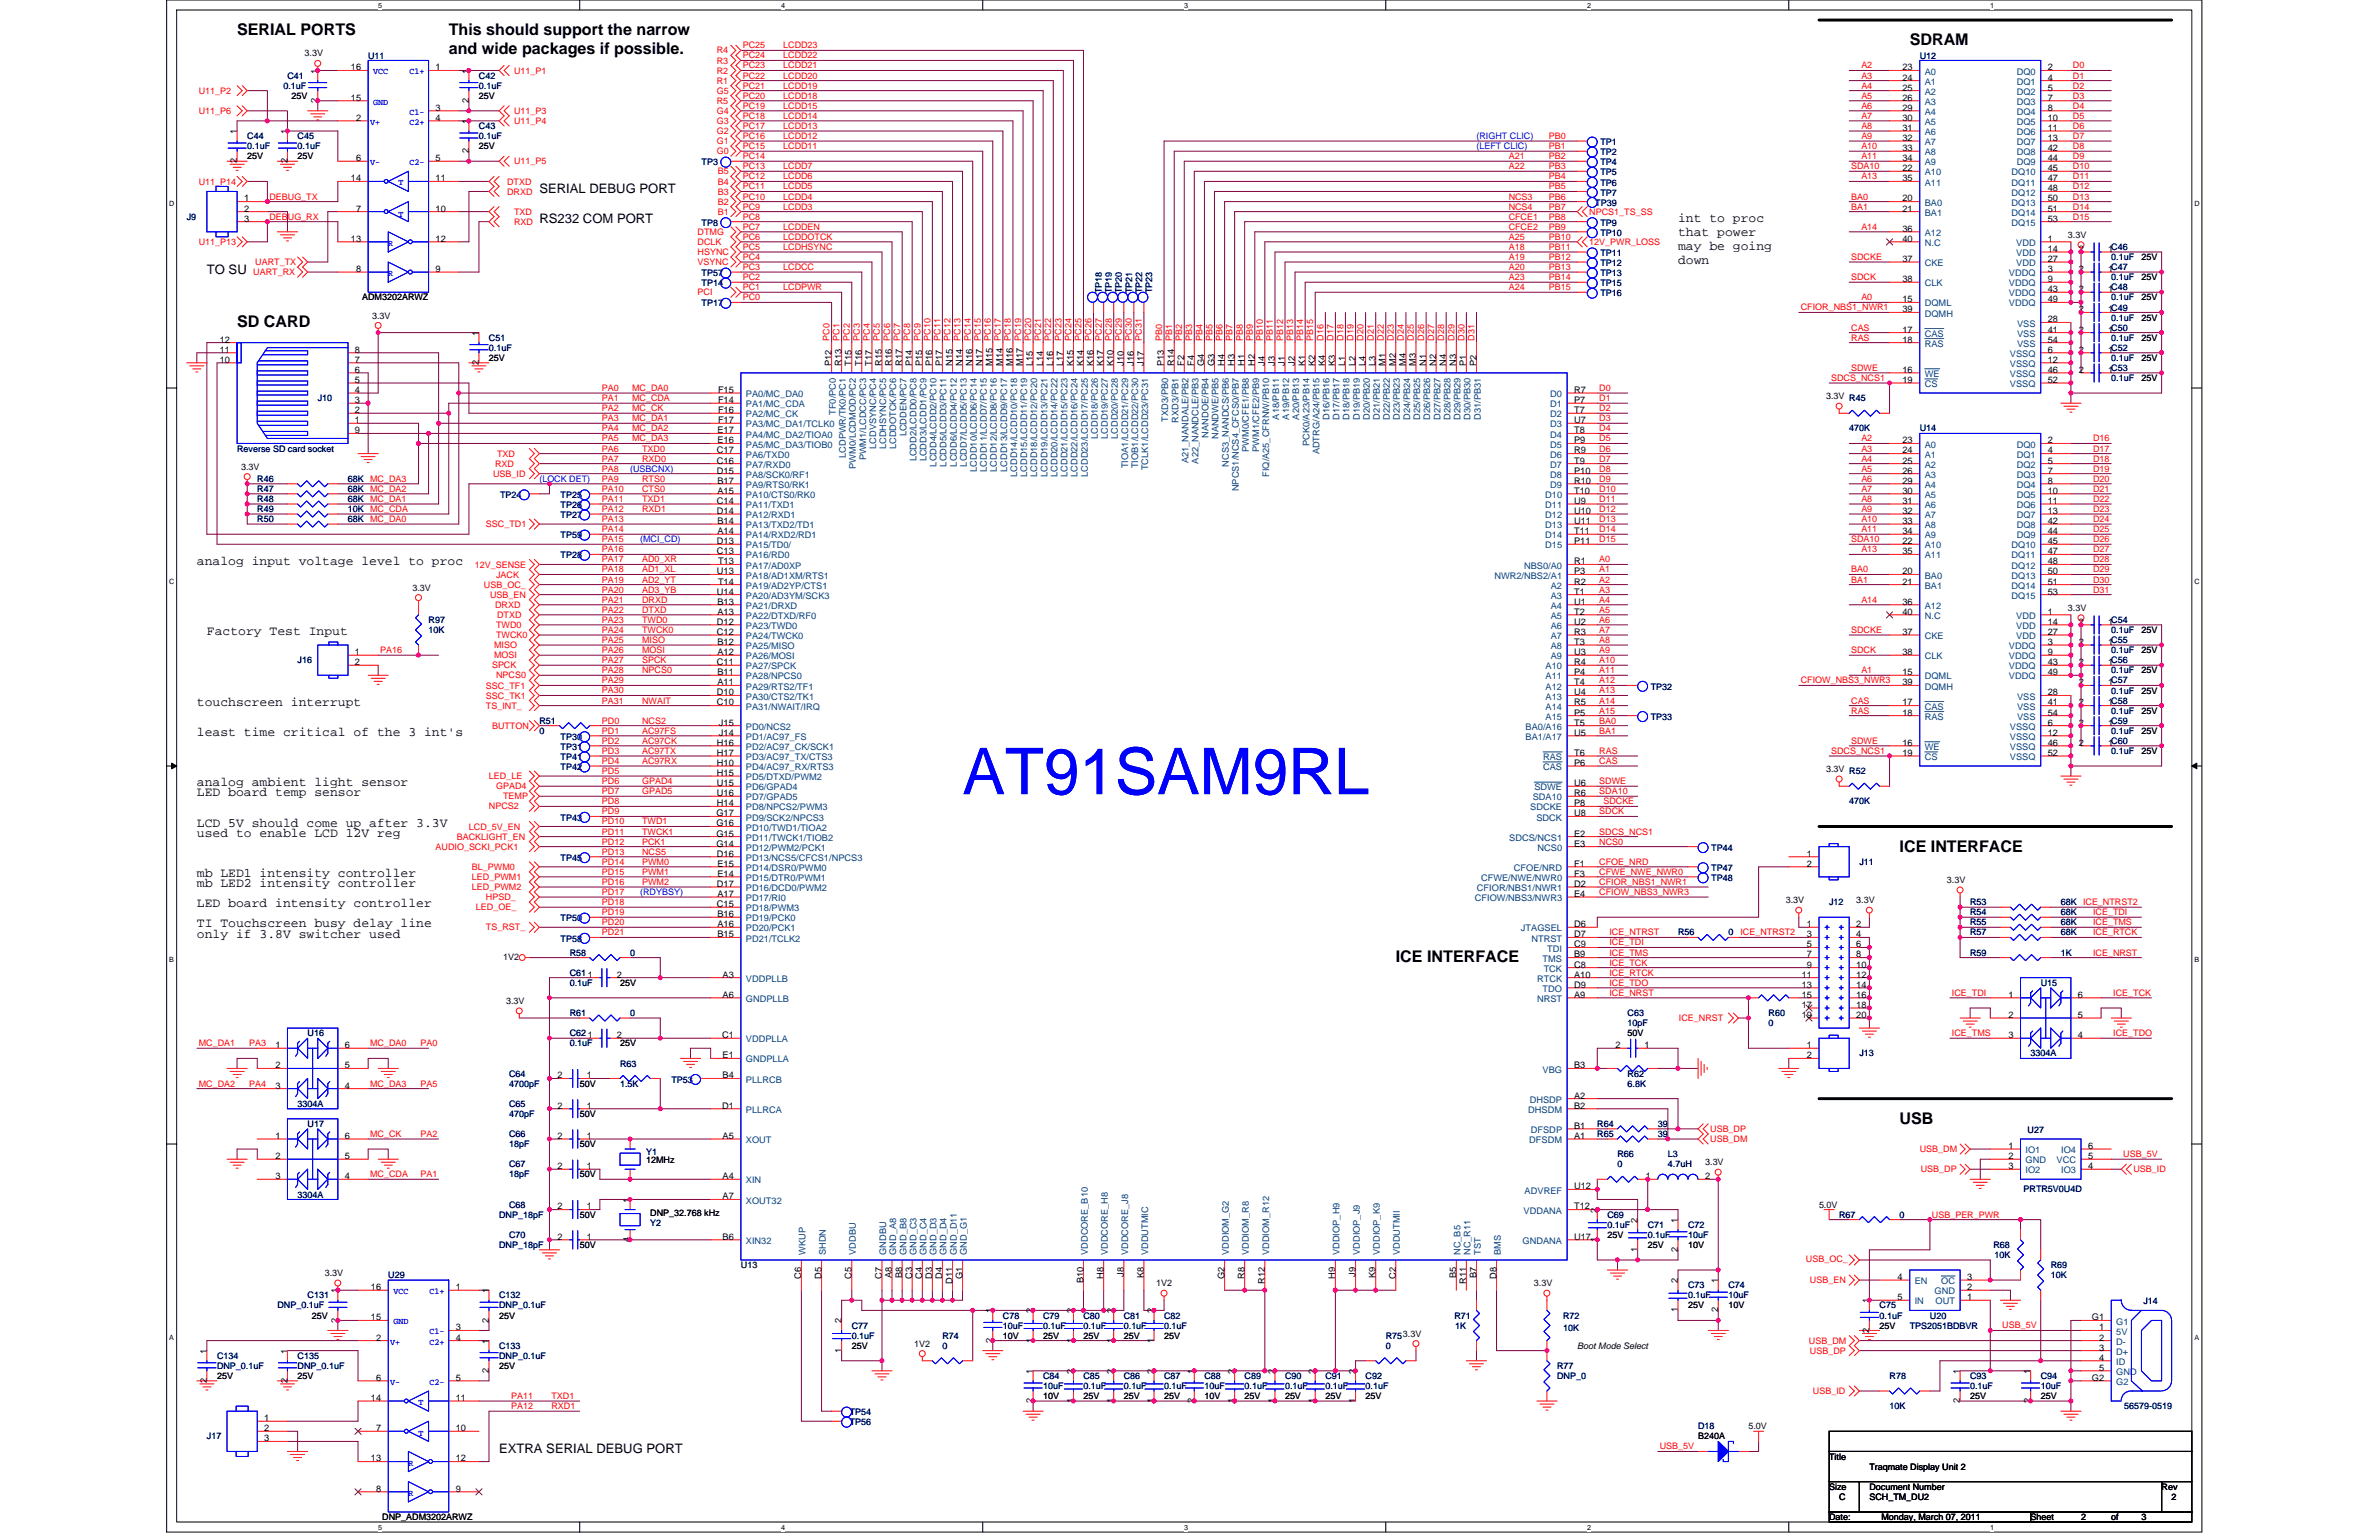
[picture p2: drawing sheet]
<svg xmlns="http://www.w3.org/2000/svg" width="432mm" height="279mm" viewBox="0 0 432 279" stroke-linecap="round" stroke-linejoin="round" font-family="sans-serif">
<defs><g id="words">
<text font-size="11.7" fill="#00f" x="174.7" y="144.1">AT91SAM9RL</text>
<g font-size="2.9">
<text x="43" y="6.3">SERIAL PORTS</text>
<text x="81.4" y="6.3">This should support the narrow</text>
<text x="81.4" y="9.8">and wide packages if possible.</text>
<text x="346.6" y="8.2">SDRAM</text>
<text x="43" y="59.4">SD CARD</text>
<text x="344.8" y="154.5">ICE INTERFACE</text>
<text x="253.3" y="174.6">ICE INTERFACE</text>
<text x="344.8" y="203.9">USB</text>
</g>
<g font-size="2.4">
<text x="97.9" y="35">SERIAL DEBUG PORT</text>
<text x="97.9" y="40.5">RS232 COM PORT</text>
<text x="304.6" y="40.3">int to proc</text>
<text x="304.6" y="42.8">that power</text>
<text x="304.6" y="45.3">may be going</text>
<text x="304.6" y="47.8">down</text>
<text x="37.5" y="49.7">TO SU</text>
<text x="35.7" y="102.4">analog input voltage level to proc</text>
<text x="37.5" y="115.2">Factory Test Input</text>
<text x="35.7" y="128">touchscreen interrupt</text>
<text x="35.7" y="133.5">least time critical of the 3 int's</text>
<text x="35.7" y="142.7">analog ambient light sensor</text>
<text x="35.7" y="144.5">LED board temp sensor</text>
<text x="35.7" y="150">LCD 5V should come up after 3.3V</text>
<text x="35.7" y="151.8">used to enable LCD 12V reg</text>
<text x="35.7" y="159.1">mb LED1 intensity controller</text>
<text x="35.7" y="161">mb LED2 intensity controller</text>
<text x="35.7" y="164.6">LED board intensity controller</text>
<text x="35.7" y="170.1">only if 3.8V switcher used</text>
<text x="35.7" y="168.3">TI Touchscreen busy delay line</text>
<text x="90.6" y="263.6">EXTRA SERIAL DEBUG PORT</text>
</g>
<g font-size="1.7">
<text x="57.7" y="13.4" transform="rotate(-90 57.7 13.4)">1</text>
<text x="63.7" y="12.8">16</text>
<text x="79.1" y="12.8">1</text>
<text x="85.1" y="13.4" transform="rotate(-90 85.1 13.4)">1</text>
<text x="345.3" y="12.8">23</text>
<text x="345.3" y="14.6">24</text>
<text x="345.3" y="16.4">25</text>
<text x="371.7" y="12.8">2</text>
<text x="371.7" y="14.6">4</text>
<text x="371.7" y="16.4">5</text>
<text x="57.7" y="18.6" transform="rotate(-90 57.7 18.6)">2</text>
<text x="63.7" y="18.3">15</text>
<text x="64.6" y="21.9">2</text>
<text x="79.1" y="20.1">3</text>
<text x="79.1" y="21.9">4</text>
<text x="85.1" y="22.5" transform="rotate(-90 85.1 22.5)">1</text>
<text x="85.1" y="18.6" transform="rotate(-90 85.1 18.6)">2</text>
<text x="345.3" y="18.3">26</text>
<text x="345.3" y="20.1">29</text>
<text x="345.3" y="21.9">30</text>
<text x="345.3" y="23.7">31</text>
<text x="371.7" y="18.3">7</text>
<text x="371.7" y="20.1">8</text>
<text x="371.7" y="21.9">10</text>
<text x="371.7" y="23.7">11</text>
<text x="43" y="29.6" transform="rotate(-90 43 29.6)">2</text>
<text x="43" y="24.3" transform="rotate(-90 43 24.3)">1</text>
<text x="52.2" y="29.6" transform="rotate(-90 52.2 29.6)">2</text>
<text x="52.2" y="24.3" transform="rotate(-90 52.2 24.3)">1</text>
<text x="64.6" y="29.2">6</text>
<text x="79.1" y="29.2">5</text>
<text x="85.1" y="27.8" transform="rotate(-90 85.1 27.8)">2</text>
<text x="345.3" y="25.6">32</text>
<text x="345.3" y="27.4">33</text>
<text x="345.3" y="29.2">34</text>
<text x="371.7" y="25.6">13</text>
<text x="371.7" y="27.4">42</text>
<text x="371.7" y="29.2">44</text>
<text x="63.7" y="32.9">14</text>
<text x="79.1" y="32.9">11</text>
<text x="345.3" y="31.1">22</text>
<text x="345.3" y="32.9">35</text>
<text x="371.7" y="31.1">45</text>
<text x="371.7" y="32.9">47</text>
<text x="371.7" y="34.7">48</text>
<text x="44.3" y="36.6">1</text>
<text x="44.3" y="38.4">2</text>
<text x="44.3" y="40.2">3</text>
<text x="64.6" y="38.4">7</text>
<text x="79.1" y="38.4">10</text>
<text x="345.3" y="36.6">20</text>
<text x="345.3" y="38.4">21</text>
<text x="371.7" y="36.6">50</text>
<text x="371.7" y="38.4">51</text>
<text x="371.7" y="40.2">53</text>
<text x="63.7" y="43.9">13</text>
<text x="79.1" y="43.9">12</text>
<text x="345.3" y="42">36</text>
<text x="345.3" y="43.9">40</text>
<text x="345.3" y="47.5">37</text>
<text x="371.7" y="43.9">1</text>
<text x="371.7" y="47.5">27</text>
<text x="371.7" y="45.7">14</text>
<text x="377.3" y="45.7">2</text>
<text x="382.6" y="45.7">1C46</text>
<text x="64.6" y="49.3">8</text>
<text x="79.1" y="49.3">9</text>
<text x="345.3" y="51.2">38</text>
<text x="371.7" y="49.3">3</text>
<text x="371.7" y="51.2">9</text>
<text x="371.7" y="53">43</text>
<text x="377.3" y="49.3">2</text>
<text x="377.3" y="53">2</text>
<text x="382.6" y="49.3">1C47</text>
<text x="382.6" y="53">1C48</text>
<text x="345.3" y="54.8">15</text>
<text x="345.3" y="56.7">39</text>
<text x="371.7" y="54.8">49</text>
<text x="371.7" y="58.5">28</text>
<text x="377.3" y="56.7">2</text>
<text x="382.6" y="56.7">1C49</text>
<text x="39.9" y="65.8">10</text>
<text x="39.9" y="64">11</text>
<text x="39.9" y="62.1">12</text>
<text x="64.4" y="64">8</text>
<text x="64.4" y="65.8">7</text>
<text x="86.9" y="60.9" transform="rotate(-90 86.9 60.9)">1</text>
<text x="345.3" y="60.3">17</text>
<text x="345.3" y="62.1">18</text>
<text x="371.7" y="64">6</text>
<text x="371.7" y="65.8">12</text>
<text x="371.7" y="60.3">41</text>
<text x="371.7" y="62.1">54</text>
<text x="377.3" y="60.3">2</text>
<text x="377.3" y="64">2</text>
<text x="382.6" y="60.3">1C50</text>
<text x="382.6" y="64">1C52</text>
<text x="64.4" y="69.5">5</text>
<text x="64.4" y="67.6">6</text>
<text x="64.4" y="71.3">4</text>
<text x="86.9" y="66.2" transform="rotate(-90 86.9 66.2)">2</text>
<text x="130.3" y="71.3">F15</text>
<text x="150.9" y="66.4" transform="rotate(-90 150.9 66.4)">P12</text>
<text x="152.7" y="66.4" transform="rotate(-90 152.7 66.4)">R13</text>
<text x="154.6" y="66.4" transform="rotate(-90 154.6 66.4)">T15</text>
<text x="156.4" y="66.4" transform="rotate(-90 156.4 66.4)">T16</text>
<text x="158.2" y="66.4" transform="rotate(-90 158.2 66.4)">T17</text>
<text x="160.1" y="66.4" transform="rotate(-90 160.1 66.4)">R15</text>
<text x="161.9" y="66.4" transform="rotate(-90 161.9 66.4)">R16</text>
<text x="163.7" y="66.4" transform="rotate(-90 163.7 66.4)">R17</text>
<text x="165.5" y="66.4" transform="rotate(-90 165.5 66.4)">P14</text>
<text x="167.4" y="66.4" transform="rotate(-90 167.4 66.4)">P15</text>
<text x="169.2" y="66.4" transform="rotate(-90 169.2 66.4)">P16</text>
<text x="171" y="66.4" transform="rotate(-90 171 66.4)">P17</text>
<text x="172.9" y="66.4" transform="rotate(-90 172.9 66.4)">N15</text>
<text x="174.7" y="66.4" transform="rotate(-90 174.7 66.4)">N14</text>
<text x="176.5" y="66.4" transform="rotate(-90 176.5 66.4)">N16</text>
<text x="178.4" y="66.4" transform="rotate(-90 178.4 66.4)">N17</text>
<text x="180.2" y="66.4" transform="rotate(-90 180.2 66.4)">M15</text>
<text x="182" y="66.4" transform="rotate(-90 182 66.4)">M14</text>
<text x="183.8" y="66.4" transform="rotate(-90 183.8 66.4)">M16</text>
<text x="185.7" y="66.4" transform="rotate(-90 185.7 66.4)">M17</text>
<text x="187.5" y="66.4" transform="rotate(-90 187.5 66.4)">L15</text>
<text x="189.3" y="66.4" transform="rotate(-90 189.3 66.4)">L14</text>
<text x="191.2" y="66.4" transform="rotate(-90 191.2 66.4)">L16</text>
<text x="193" y="66.4" transform="rotate(-90 193 66.4)">L17</text>
<text x="194.8" y="66.4" transform="rotate(-90 194.8 66.4)">K15</text>
<text x="196.6" y="66.4" transform="rotate(-90 196.6 66.4)">K14</text>
<text x="198.5" y="66.4" transform="rotate(-90 198.5 66.4)">K16</text>
<text x="200.3" y="66.4" transform="rotate(-90 200.3 66.4)">K17</text>
<text x="202.1" y="66.4" transform="rotate(-90 202.1 66.4)">K10</text>
<text x="204" y="66.4" transform="rotate(-90 204 66.4)">J10</text>
<text x="205.8" y="66.4" transform="rotate(-90 205.8 66.4)">J16</text>
<text x="207.6" y="66.4" transform="rotate(-90 207.6 66.4)">J17</text>
<text x="211.3" y="66.4" transform="rotate(-90 211.3 66.4)">P13</text>
<text x="213.1" y="66.4" transform="rotate(-90 213.1 66.4)">R14</text>
<text x="214.9" y="66.4" transform="rotate(-90 214.9 66.4)">F2</text>
<text x="216.7" y="66.4" transform="rotate(-90 216.7 66.4)">F4</text>
<text x="218.6" y="66.4" transform="rotate(-90 218.6 66.4)">G4</text>
<text x="220.4" y="66.4" transform="rotate(-90 220.4 66.4)">G3</text>
<text x="222.3" y="66.4" transform="rotate(-90 222.3 66.4)">H4</text>
<text x="224.1" y="66.4" transform="rotate(-90 224.1 66.4)">H3</text>
<text x="225.9" y="66.4" transform="rotate(-90 225.9 66.4)">H1</text>
<text x="227.7" y="66.4" transform="rotate(-90 227.7 66.4)">H2</text>
<text x="229.6" y="66.4" transform="rotate(-90 229.6 66.4)">J4</text>
<text x="231.4" y="66.4" transform="rotate(-90 231.4 66.4)">J3</text>
<text x="233.2" y="66.4" transform="rotate(-90 233.2 66.4)">J1</text>
<text x="235" y="66.4" transform="rotate(-90 235 66.4)">J2</text>
<text x="236.9" y="66.4" transform="rotate(-90 236.9 66.4)">K1</text>
<text x="238.7" y="66.4" transform="rotate(-90 238.7 66.4)">K2</text>
<text x="240.5" y="66.4" transform="rotate(-90 240.5 66.4)">K4</text>
<text x="242.4" y="66.4" transform="rotate(-90 242.4 66.4)">K3</text>
<text x="244.2" y="66.4" transform="rotate(-90 244.2 66.4)">L1</text>
<text x="246" y="66.4" transform="rotate(-90 246 66.4)">L2</text>
<text x="247.8" y="66.4" transform="rotate(-90 247.8 66.4)">L4</text>
<text x="249.7" y="66.4" transform="rotate(-90 249.7 66.4)">L3</text>
<text x="251.5" y="66.4" transform="rotate(-90 251.5 66.4)">M1</text>
<text x="253.3" y="66.4" transform="rotate(-90 253.3 66.4)">M2</text>
<text x="255.2" y="66.4" transform="rotate(-90 255.2 66.4)">M4</text>
<text x="257" y="66.4" transform="rotate(-90 257 66.4)">M3</text>
<text x="258.8" y="66.4" transform="rotate(-90 258.8 66.4)">N1</text>
<text x="260.6" y="66.4" transform="rotate(-90 260.6 66.4)">N2</text>
<text x="262.5" y="66.4" transform="rotate(-90 262.5 66.4)">N4</text>
<text x="264.3" y="66.4" transform="rotate(-90 264.3 66.4)">N3</text>
<text x="266.1" y="66.4" transform="rotate(-90 266.1 66.4)">P1</text>
<text x="268" y="66.4" transform="rotate(-90 268 66.4)">P2</text>
<text x="285.7" y="71.3">R7</text>
<text x="345.3" y="67.6">16</text>
<text x="345.3" y="69.5">19</text>
<text x="371.7" y="67.6">46</text>
<text x="371.7" y="69.5">52</text>
<text x="377.3" y="67.6">2</text>
<text x="382.6" y="67.6">1C53</text>
<text x="64.4" y="73.1">3</text>
<text x="64.4" y="75">2</text>
<text x="64.4" y="76.8">1</text>
<text x="130.3" y="73.1">F14</text>
<text x="130.3" y="75">F16</text>
<text x="130.3" y="76.8">F17</text>
<text x="285.7" y="73.1">P7</text>
<text x="285.7" y="75">T7</text>
<text x="285.7" y="76.8">U7</text>
<text x="64.4" y="78.6">9</text>
<text x="130.1" y="82.3">C17</text>
<text x="130.2" y="78.6">E17</text>
<text x="130.2" y="80.4">E16</text>
<text x="285.7" y="78.6">T8</text>
<text x="285.7" y="80.4">P9</text>
<text x="285.7" y="82.3">R9</text>
<text x="345.3" y="80.4">23</text>
<text x="345.3" y="82.3">24</text>
<text x="371.7" y="80.4">2</text>
<text x="371.7" y="82.3">4</text>
<text x="130.1" y="84.1">C16</text>
<text x="130.1" y="85.9">D15</text>
<text x="130.2" y="87.8">B17</text>
<text x="130.2" y="89.6">A15</text>
<text x="285.7" y="89.6">T10</text>
<text x="285.7" y="84.1">T9</text>
<text x="285.7" y="85.9">P10</text>
<text x="285.7" y="87.8">R10</text>
<text x="345.3" y="84.1">25</text>
<text x="345.3" y="85.9">26</text>
<text x="345.3" y="87.8">29</text>
<text x="345.3" y="89.6">30</text>
<text x="371.7" y="84.1">5</text>
<text x="371.7" y="85.9">7</text>
<text x="371.7" y="87.8">8</text>
<text x="371.7" y="89.6">10</text>
<text x="130.1" y="91.4">C14</text>
<text x="130.1" y="93.2">D14</text>
<text x="130.2" y="95.1">B14</text>
<text x="285.7" y="91.4">U9</text>
<text x="285.7" y="93.2">U10</text>
<text x="285.7" y="95.1">U11</text>
<text x="345.3" y="91.4">31</text>
<text x="345.3" y="93.2">32</text>
<text x="345.3" y="95.1">33</text>
<text x="371.7" y="91.4">11</text>
<text x="371.7" y="93.2">13</text>
<text x="371.7" y="95.1">42</text>
<text x="130.1" y="98.7">D13</text>
<text x="130.1" y="100.6">C13</text>
<text x="130.2" y="96.9">A14</text>
<text x="285.7" y="96.9">T11</text>
<text x="285.7" y="98.7">P11</text>
<text x="345.3" y="96.9">34</text>
<text x="345.3" y="98.7">22</text>
<text x="345.3" y="100.6">35</text>
<text x="371.7" y="98.7">45</text>
<text x="371.7" y="100.6">47</text>
<text x="371.7" y="96.9">44</text>
<text x="130.1" y="104.2">U13</text>
<text x="130.1" y="107.9">U14</text>
<text x="130.3" y="102.4">T13</text>
<text x="130.3" y="106">T14</text>
<text x="285.7" y="104.2">P3</text>
<text x="285.7" y="106">R2</text>
<text x="285.7" y="107.9">T1</text>
<text x="285.7" y="102.4">R1</text>
<text x="345.3" y="104.2">20</text>
<text x="345.3" y="106">21</text>
<text x="371.7" y="102.4">48</text>
<text x="371.7" y="104.2">50</text>
<text x="371.7" y="106">51</text>
<text x="371.7" y="107.9">53</text>
<text x="130.1" y="113.3">D12</text>
<text x="130.2" y="109.7">B13</text>
<text x="130.2" y="111.5">A13</text>
<text x="285.7" y="109.7">U1</text>
<text x="285.7" y="111.5">T2</text>
<text x="285.7" y="113.3">U2</text>
<text x="345.3" y="109.7">36</text>
<text x="345.3" y="111.5">40</text>
<text x="371.7" y="111.5">1</text>
<text x="371.7" y="113.3">14</text>
<text x="377.3" y="113.3">2</text>
<text x="382.6" y="113.3">1C54</text>
<text x="64.4" y="118.9">1</text>
<text x="130.1" y="115.2">C12</text>
<text x="130.2" y="117">B12</text>
<text x="130.2" y="118.9">A12</text>
<text x="285.7" y="115.2">R3</text>
<text x="285.7" y="117">T3</text>
<text x="285.7" y="118.9">U3</text>
<text x="345.3" y="118.9">38</text>
<text x="345.3" y="115.2">37</text>
<text x="371.7" y="117">3</text>
<text x="371.7" y="118.9">9</text>
<text x="371.7" y="115.2">27</text>
<text x="377.3" y="117">2</text>
<text x="382.6" y="117">1C55</text>
<text x="64.4" y="120.7">2</text>
<text x="130.1" y="120.7">C11</text>
<text x="130.2" y="122.5">B11</text>
<text x="130.2" y="124.3">A11</text>
<text x="285.7" y="120.7">R4</text>
<text x="285.7" y="122.5">P4</text>
<text x="285.7" y="124.3">T4</text>
<text x="345.3" y="122.5">15</text>
<text x="345.3" y="124.3">39</text>
<text x="371.7" y="120.7">43</text>
<text x="371.7" y="122.5">49</text>
<text x="377.3" y="124.3">2</text>
<text x="377.3" y="120.7">2</text>
<text x="382.6" y="124.3">1C57</text>
<text x="382.6" y="120.7">1C56</text>
<text x="130.1" y="126.2">D10</text>
<text x="130.1" y="128">C10</text>
<text x="130.5" y="131.6">J15</text>
<text x="285.7" y="126.2">U4</text>
<text x="285.7" y="128">R5</text>
<text x="285.7" y="129.8">P5</text>
<text x="285.7" y="131.6">T5</text>
<text x="345.3" y="128">17</text>
<text x="345.3" y="129.8">18</text>
<text x="371.7" y="131.6">6</text>
<text x="371.7" y="126.2">28</text>
<text x="371.7" y="128">41</text>
<text x="371.7" y="129.8">54</text>
<text x="377.3" y="128">2</text>
<text x="377.3" y="131.6">2</text>
<text x="382.6" y="128">1C58</text>
<text x="382.6" y="131.6">1C59</text>
<text x="130.1" y="135.3">H16</text>
<text x="130.1" y="137.1">H17</text>
<text x="130.5" y="133.5">J14</text>
<text x="285.7" y="133.5">U5</text>
<text x="285.7" y="137.1">T6</text>
<text x="345.3" y="135.3">16</text>
<text x="345.3" y="137.1">19</text>
<text x="371.7" y="133.5">12</text>
<text x="371.7" y="135.3">46</text>
<text x="371.7" y="137.1">52</text>
<text x="377.3" y="135.3">2</text>
<text x="382.6" y="135.3">1C60</text>
<text x="130.1" y="139">H10</text>
<text x="130.1" y="140.8">H15</text>
<text x="130.1" y="142.6">U15</text>
<text x="285.7" y="139">P6</text>
<text x="285.7" y="142.6">U6</text>
<text x="130" y="148.1">G17</text>
<text x="130" y="149.9">G16</text>
<text x="130.1" y="144.4">U16</text>
<text x="130.1" y="146.3">H14</text>
<text x="285.7" y="148.1">U8</text>
<text x="285.7" y="144.4">R6</text>
<text x="285.7" y="146.3">P8</text>
<text x="130" y="151.8">G15</text>
<text x="130" y="153.6">G14</text>
<text x="130.1" y="155.4">D16</text>
<text x="285.7" y="151.8">E2</text>
<text x="285.7" y="153.6">E3</text>
<text x="328" y="155.4">1</text>
<text x="130.1" y="160.9">D17</text>
<text x="130.2" y="157.2">E15</text>
<text x="130.2" y="159.1">E14</text>
<text x="285.7" y="159.1">F3</text>
<text x="285.7" y="157.2">F1</text>
<text x="285.7" y="160.9">D2</text>
<text x="328" y="157.2">2</text>
<text x="130.1" y="164.6">C15</text>
<text x="130.2" y="162.7">A17</text>
<text x="130.2" y="166.4">B16</text>
<text x="285.7" y="162.7">E4</text>
<text x="130.2" y="168.2">A16</text>
<text x="130.2" y="170.1">B15</text>
<text x="285.7" y="168.2">D6</text>
<text x="285.7" y="170.1">D7</text>
<text x="285.7" y="171.9">C9</text>
<text x="285.7" y="173.7">B9</text>
<text x="328" y="168.2">1</text>
<text x="328" y="170.1">3</text>
<text x="328" y="171.9">5</text>
<text x="328" y="173.7">7</text>
<text x="336.9" y="168.2">2</text>
<text x="336.9" y="170.1">4</text>
<text x="336.9" y="171.9">6</text>
<text x="336.9" y="173.7">8</text>
<text x="106.7" y="177.4">1</text>
<text x="112" y="177.4">2</text>
<text x="131.1" y="177.4">A3</text>
<text x="285.7" y="177.4">A10</text>
<text x="285.7" y="179.2">D9</text>
<text x="285.7" y="175.5">C8</text>
<text x="327" y="177.4">11</text>
<text x="327" y="179.2">13</text>
<text x="328" y="175.5">9</text>
<text x="336.9" y="175.5">10</text>
<text x="336.9" y="177.4">12</text>
<text x="336.9" y="179.2">14</text>
<text x="131.1" y="181">A6</text>
<text x="285.7" y="181">A9</text>
<text x="327" y="181">15</text>
<text x="327" y="182.9">17</text>
<text x="327" y="184.7">19</text>
<text x="336.9" y="181">16</text>
<text x="336.9" y="182.9">18</text>
<text x="336.9" y="184.7">20</text>
<text x="364.5" y="181">1</text>
<text x="364.5" y="184.7">2</text>
<text x="377.1" y="184.7">5</text>
<text x="377.1" y="181">6</text>
<text x="50" y="190.2">1</text>
<text x="62.6" y="190.2">6</text>
<text x="106.7" y="188.3">1</text>
<text x="112" y="188.3">2</text>
<text x="131.1" y="188.3">C1</text>
<text x="293.2" y="190.2">2</text>
<text x="298.5" y="190.2">1</text>
<text x="328" y="190.2">1</text>
<text x="364.5" y="188.3">3</text>
<text x="377.1" y="188.3">4</text>
<text x="50" y="193.8">2</text>
<text x="50" y="197.5">3</text>
<text x="62.6" y="197.5">4</text>
<text x="62.6" y="193.8">5</text>
<text x="101.2" y="195.6">2</text>
<text x="106.5" y="195.6">1</text>
<text x="131.1" y="195.6">B4</text>
<text x="131.1" y="192">E1</text>
<text x="285.7" y="193.8">B3</text>
<text x="328" y="192">2</text>
<text x="101.2" y="201.1">2</text>
<text x="106.5" y="201.1">1</text>
<text x="131.1" y="201.1">D1</text>
<text x="285.7" y="201.1">B2</text>
<text x="285.7" y="199.3">A2</text>
<text x="50" y="206.6">1</text>
<text x="62.6" y="206.6">6</text>
<text x="101.2" y="206.6">2</text>
<text x="106.5" y="206.6">1</text>
<text x="131.1" y="206.6">A5</text>
<text x="285.7" y="206.6">A1</text>
<text x="285.7" y="204.8">B1</text>
<text x="364.5" y="208.4">1</text>
<text x="379" y="208.4">6</text>
<text x="50" y="210.3">2</text>
<text x="50" y="213.9">3</text>
<text x="62.6" y="213.9">4</text>
<text x="62.6" y="210.3">5</text>
<text x="101.2" y="212.1">2</text>
<text x="106.5" y="212.1">1</text>
<text x="131.1" y="213.9">A4</text>
<text x="285.7" y="215.8">U12</text>
<text x="298.7" y="213.9">1</text>
<text x="309.5" y="213.9">2</text>
<text x="364.5" y="210.3">2</text>
<text x="364.5" y="212.1">3</text>
<text x="379" y="212.1">4</text>
<text x="379" y="210.3">5</text>
<text x="101.2" y="219.4">2</text>
<text x="106.5" y="219.4">1</text>
<text x="114.3" y="218.2" transform="rotate(-90 114.3 218.2)">1</text>
<text x="131.1" y="217.6">A7</text>
<text x="285.7" y="219.4">T12</text>
<text x="289.9" y="220" transform="rotate(-90 289.9 220)">2</text>
<text x="297.2" y="221.8" transform="rotate(-90 297.2 221.8)">2</text>
<text x="304.5" y="221.8" transform="rotate(-90 304.5 221.8)">1</text>
<text x="101.2" y="224.9">2</text>
<text x="106.5" y="224.9">1</text>
<text x="114.3" y="225.3" transform="rotate(-90 114.3 225.3)">4</text>
<text x="131.1" y="224.9">B6</text>
<text x="285.7" y="224.9">U17</text>
<text x="289.9" y="225.3" transform="rotate(-90 289.9 225.3)">1</text>
<text x="297.2" y="227.1" transform="rotate(-90 297.2 227.1)">1</text>
<text x="304.5" y="227.1" transform="rotate(-90 304.5 227.1)">2</text>
<text x="145.4" y="232" transform="rotate(-90 145.4 232)">C6</text>
<text x="149.1" y="232" transform="rotate(-90 149.1 232)">D5</text>
<text x="154.6" y="232" transform="rotate(-90 154.6 232)">C5</text>
<text x="160.1" y="232" transform="rotate(-90 160.1 232)">C7</text>
<text x="161.9" y="231.9" transform="rotate(-90 161.9 231.9)">A8</text>
<text x="163.7" y="231.9" transform="rotate(-90 163.7 231.9)">B8</text>
<text x="165.5" y="232" transform="rotate(-90 165.5 232)">C3</text>
<text x="167.4" y="232" transform="rotate(-90 167.4 232)">C4</text>
<text x="169.2" y="232" transform="rotate(-90 169.2 232)">D3</text>
<text x="171" y="232" transform="rotate(-90 171 232)">D4</text>
<text x="172.9" y="232.9" transform="rotate(-90 172.9 232.9)">D11</text>
<text x="174.7" y="232.1" transform="rotate(-90 174.7 232.1)">G1</text>
<text x="196.6" y="232.9" transform="rotate(-90 196.6 232.9)">B10</text>
<text x="200.3" y="232" transform="rotate(-90 200.3 232)">H8</text>
<text x="204" y="231.6" transform="rotate(-90 204 231.6)">J8</text>
<text x="207.6" y="231.9" transform="rotate(-90 207.6 231.9)">K8</text>
<text x="222.3" y="232.1" transform="rotate(-90 222.3 232.1)">G2</text>
<text x="225.9" y="232" transform="rotate(-90 225.9 232)">R8</text>
<text x="229.6" y="232.9" transform="rotate(-90 229.6 232.9)">R12</text>
<text x="242.4" y="232" transform="rotate(-90 242.4 232)">H9</text>
<text x="246" y="231.6" transform="rotate(-90 246 231.6)">J9</text>
<text x="249.7" y="231.9" transform="rotate(-90 249.7 231.9)">K9</text>
<text x="253.3" y="232" transform="rotate(-90 253.3 232)">C2</text>
<text x="264.3" y="231.9" transform="rotate(-90 264.3 231.9)">B5</text>
<text x="266.1" y="232.9" transform="rotate(-90 266.1 232.9)">R11</text>
<text x="268" y="231.9" transform="rotate(-90 268 231.9)">B7</text>
<text x="271.6" y="232" transform="rotate(-90 271.6 232)">D8</text>
<text x="304.5" y="232.8" transform="rotate(-90 304.5 232.8)">2</text>
<text x="311.8" y="232.8" transform="rotate(-90 311.8 232.8)">1</text>
<text x="344.4" y="232.2">4</text>
<text x="357" y="232.2">3</text>
<text x="61.3" y="239.9" transform="rotate(-90 61.3 239.9)">2</text>
<text x="61.3" y="234.6" transform="rotate(-90 61.3 234.6)">1</text>
<text x="67.3" y="234.1">16</text>
<text x="67.3" y="239.5">15</text>
<text x="82.7" y="234.1">1</text>
<text x="88.7" y="239.9" transform="rotate(-90 88.7 239.9)">2</text>
<text x="88.7" y="234.6" transform="rotate(-90 88.7 234.6)">1</text>
<text x="180.2" y="238.3" transform="rotate(-90 180.2 238.3)">1</text>
<text x="187.5" y="238.3" transform="rotate(-90 187.5 238.3)">2</text>
<text x="194.8" y="238.3" transform="rotate(-90 194.8 238.3)">2</text>
<text x="202.1" y="238.3" transform="rotate(-90 202.1 238.3)">2</text>
<text x="209.4" y="238.3" transform="rotate(-90 209.4 238.3)">2</text>
<text x="304.5" y="238.1" transform="rotate(-90 304.5 238.1)">1</text>
<text x="311.8" y="238.1" transform="rotate(-90 311.8 238.1)">2</text>
<text x="339.3" y="236.5" transform="rotate(-90 339.3 236.5)">1</text>
<text x="344.4" y="235.9">5</text>
<text x="357" y="235.9">1</text>
<text x="357" y="234.1">2</text>
<text x="379.7" y="239.5">G1</text>
<text x="37.5" y="245.6" transform="rotate(-90 37.5 245.6)">1</text>
<text x="52.2" y="245.6" transform="rotate(-90 52.2 245.6)">1</text>
<text x="68.3" y="243.2">2</text>
<text x="82.7" y="241.4">3</text>
<text x="82.7" y="243.2">4</text>
<text x="88.7" y="243.8" transform="rotate(-90 88.7 243.8)">1</text>
<text x="152.7" y="245.4" transform="rotate(-90 152.7 245.4)">1</text>
<text x="152.7" y="240.1" transform="rotate(-90 152.7 240.1)">2</text>
<text x="180.2" y="243.6" transform="rotate(-90 180.2 243.6)">2</text>
<text x="187.5" y="243.6" transform="rotate(-90 187.5 243.6)">1</text>
<text x="194.8" y="243.6" transform="rotate(-90 194.8 243.6)">1</text>
<text x="202.1" y="243.6" transform="rotate(-90 202.1 243.6)">1</text>
<text x="209.4" y="243.6" transform="rotate(-90 209.4 243.6)">1</text>
<text x="339.3" y="241.8" transform="rotate(-90 339.3 241.8)">2</text>
<text x="381" y="241.4">1</text>
<text x="381" y="243.2">2</text>
<text x="381" y="245">3</text>
<text x="37.5" y="250.9" transform="rotate(-90 37.5 250.9)">2</text>
<text x="52.2" y="250.9" transform="rotate(-90 52.2 250.9)">2</text>
<text x="68.3" y="250.5">6</text>
<text x="82.7" y="250.5">5</text>
<text x="88.7" y="249.1" transform="rotate(-90 88.7 249.1)">2</text>
<text x="187.5" y="249.3" transform="rotate(-90 187.5 249.3)">1</text>
<text x="194.8" y="249.3" transform="rotate(-90 194.8 249.3)">2</text>
<text x="202.1" y="249.3" transform="rotate(-90 202.1 249.3)">2</text>
<text x="209.4" y="249.3" transform="rotate(-90 209.4 249.3)">2</text>
<text x="216.7" y="249.3" transform="rotate(-90 216.7 249.3)">1</text>
<text x="224.1" y="249.3" transform="rotate(-90 224.1 249.3)">2</text>
<text x="231.4" y="249.3" transform="rotate(-90 231.4 249.3)">2</text>
<text x="238.7" y="249.3" transform="rotate(-90 238.7 249.3)">2</text>
<text x="246" y="249.3" transform="rotate(-90 246 249.3)">2</text>
<text x="355.7" y="249.3" transform="rotate(-90 355.7 249.3)">1</text>
<text x="368.6" y="249.3" transform="rotate(-90 368.6 249.3)">1</text>
<text x="379.7" y="250.5">G2</text>
<text x="381" y="246.9">4</text>
<text x="381" y="248.7">5</text>
<text x="48" y="257.8">1</text>
<text x="67.3" y="254.2">14</text>
<text x="82.7" y="254.2">11</text>
<text x="187.5" y="254.6" transform="rotate(-90 187.5 254.6)">2</text>
<text x="194.8" y="254.6" transform="rotate(-90 194.8 254.6)">1</text>
<text x="202.1" y="254.6" transform="rotate(-90 202.1 254.6)">1</text>
<text x="209.4" y="254.6" transform="rotate(-90 209.4 254.6)">1</text>
<text x="216.7" y="254.6" transform="rotate(-90 216.7 254.6)">2</text>
<text x="224.1" y="254.6" transform="rotate(-90 224.1 254.6)">1</text>
<text x="231.4" y="254.6" transform="rotate(-90 231.4 254.6)">1</text>
<text x="238.7" y="254.6" transform="rotate(-90 238.7 254.6)">1</text>
<text x="246" y="254.6" transform="rotate(-90 246 254.6)">1</text>
<text x="355.7" y="254.6" transform="rotate(-90 355.7 254.6)">2</text>
<text x="368.6" y="254.6" transform="rotate(-90 368.6 254.6)">2</text>
<text x="48" y="259.7">2</text>
<text x="48" y="261.5">3</text>
<text x="68.3" y="259.7">7</text>
<text x="82.7" y="259.7">10</text>
<text x="67.3" y="265.2">13</text>
<text x="82.7" y="265.2">12</text>
<text x="68.3" y="270.6">8</text>
<text x="82.7" y="270.6">9</text>
</g>
<g font-size="1.7" fill="#004080">
<text x="349.4" y="13.5">A0</text>
<text x="349.4" y="15.4">A1</text>
<text x="349.4" y="17.2">A2</text>
<text x="366" y="13.5">DQ0</text>
<text x="366" y="15.4">DQ1</text>
<text x="366" y="17.2">DQ2</text>
<text x="349.4" y="19">A3</text>
<text x="349.4" y="20.8">A4</text>
<text x="349.4" y="22.7">A5</text>
<text x="366" y="19">DQ3</text>
<text x="366" y="20.8">DQ4</text>
<text x="366" y="22.7">DQ5</text>
<text x="349.4" y="24.5">A6</text>
<text x="349.4" y="26.3">A7</text>
<text x="349.4" y="28.2">A8</text>
<text x="349.4" y="30">A9</text>
<text x="366" y="24.5">DQ6</text>
<text x="366" y="26.3">DQ7</text>
<text x="366" y="28.2">DQ8</text>
<text x="366" y="30">DQ9</text>
<text x="349.4" y="31.8">A10</text>
<text x="349.4" y="33.7">A11</text>
<text x="365.1" y="31.8">DQ10</text>
<text x="365.1" y="33.7">DQ11</text>
<text x="365.1" y="35.5">DQ12</text>
<text x="349.4" y="37.3">BA0</text>
<text x="349.4" y="39.1">BA1</text>
<text x="365.1" y="37.3">DQ13</text>
<text x="365.1" y="39.1">DQ14</text>
<text x="365.1" y="41">DQ15</text>
<text x="349.4" y="42.8">A12</text>
<text x="349.4" y="44.6">N.C</text>
<text x="366" y="44.6">VDD</text>
<text x="366" y="46.5">VDD</text>
<text x="349.4" y="51.9">CLK</text>
<text x="349.4" y="48.3">CKE</text>
<text x="364.6" y="50.1">VDDQ</text>
<text x="364.6" y="51.9">VDDQ</text>
<text x="364.6" y="53.8">VDDQ</text>
<text x="366" y="48.3">VDD</text>
<text x="349.4" y="55.6">DQML</text>
<text x="349.4" y="57.4">DQMH</text>
<text x="364.6" y="55.6">VDDQ</text>
<text x="366.1" y="59.2">VSS</text>
<text x="349.4" y="61.1">CAS</text>
<text x="349.4" y="62.9">RAS</text>
<text x="364.8" y="64.7">VSSQ</text>
<text x="366.1" y="61.1">VSS</text>
<text x="366.1" y="62.9">VSS</text>
<text x="349.4" y="68.4">WE</text>
<text x="349.4" y="70.2">CS</text>
<text x="364.8" y="66.6">VSSQ</text>
<text x="364.8" y="68.4">VSSQ</text>
<text x="364.8" y="70.2">VSSQ</text>
<text x="135.4" y="72.1">PA0/MC_DA0</text>
<text x="135.4" y="73.9">PA1/MC_CDA</text>
<text x="135.4" y="75.7">PA2/MC_CK</text>
<text x="135.4" y="77.5">PA3/MC_DA1/TCLK0</text>
<text x="151.7" y="75.2" transform="rotate(-90 151.7 75.2)">TF0/PC0</text>
<text x="212" y="76.5" transform="rotate(-90 212 76.5)">TXD3/PB0</text>
<text x="213.9" y="76.7" transform="rotate(-90 213.9 76.7)">RXD3/PB1</text>
<text x="232.2" y="76.1" transform="rotate(-90 232.2 76.1)">A18/PB11</text>
<text x="234" y="76.1" transform="rotate(-90 234 76.1)">A19/PB12</text>
<text x="235.8" y="76.1" transform="rotate(-90 235.8 76.1)">A20/PB13</text>
<text x="241.3" y="76.2" transform="rotate(-90 241.3 76.2)">D16/PB16</text>
<text x="243.1" y="76.2" transform="rotate(-90 243.1 76.2)">D17/PB17</text>
<text x="245" y="76.2" transform="rotate(-90 245 76.2)">D18/PB18</text>
<text x="246.8" y="76.2" transform="rotate(-90 246.8 76.2)">D19/PB19</text>
<text x="248.6" y="76.2" transform="rotate(-90 248.6 76.2)">D20/PB20</text>
<text x="250.5" y="76.2" transform="rotate(-90 250.5 76.2)">D21/PB21</text>
<text x="252.3" y="76.2" transform="rotate(-90 252.3 76.2)">D22/PB22</text>
<text x="254.1" y="76.2" transform="rotate(-90 254.1 76.2)">D23/PB23</text>
<text x="255.9" y="76.2" transform="rotate(-90 255.9 76.2)">D24/PB24</text>
<text x="257.8" y="76.2" transform="rotate(-90 257.8 76.2)">D25/PB25</text>
<text x="259.6" y="76.2" transform="rotate(-90 259.6 76.2)">D26/PB26</text>
<text x="261.4" y="76.2" transform="rotate(-90 261.4 76.2)">D27/PB27</text>
<text x="263.2" y="76.2" transform="rotate(-90 263.2 76.2)">D28/PB28</text>
<text x="265.1" y="76.2" transform="rotate(-90 265.1 76.2)">D29/PB29</text>
<text x="266.9" y="76.2" transform="rotate(-90 266.9 76.2)">D30/PB30</text>
<text x="268.8" y="76.2" transform="rotate(-90 268.8 76.2)">D31/PB31</text>
<text x="281.4" y="72.1">D0</text>
<text x="281.4" y="73.9">D1</text>
<text x="281.4" y="75.7">D2</text>
<text x="281.4" y="77.5">D3</text>
<text x="135.4" y="79.4">PA4/MC_DA2/TIOA0</text>
<text x="135.4" y="81.2">PA5/MC_DA3/TIOB0</text>
<text x="135.4" y="83">PA6/TXD0</text>
<text x="153.5" y="83.1" transform="rotate(-90 153.5 83.1)">LCDPWR/TK0/PC1</text>
<text x="157.2" y="83.5" transform="rotate(-90 157.2 83.5)">PWM1/LCDCC/PC3</text>
<text x="159" y="81.4" transform="rotate(-90 159 81.4)">LCDVSYNC/PC4</text>
<text x="160.8" y="81.5" transform="rotate(-90 160.8 81.5)">LCDHSYNC/PC5</text>
<text x="162.7" y="81.5" transform="rotate(-90 162.7 81.5)">LCDDOTCK/PC6</text>
<text x="164.5" y="79.2" transform="rotate(-90 164.5 79.2)">LCDDEN/PC7</text>
<text x="166.3" y="83.7" transform="rotate(-90 166.3 83.7)">LCDD2/LCDD0/PC8</text>
<text x="168.2" y="83.7" transform="rotate(-90 168.2 83.7)">LCDD3/LCDD1/PC9</text>
<text x="199.2" y="79.6" transform="rotate(-90 199.2 79.6)">LCDD18/PC26</text>
<text x="201.1" y="79.6" transform="rotate(-90 201.1 79.6)">LCDD19/PC27</text>
<text x="202.9" y="79.6" transform="rotate(-90 202.9 79.6)">LCDD20/PC28</text>
<text x="219.4" y="79.4" transform="rotate(-90 219.4 79.4)">NANDOE/PB4</text>
<text x="221.2" y="79.7" transform="rotate(-90 221.2 79.7)">NANDWE/PB5</text>
<text x="226.7" y="82" transform="rotate(-90 226.7 82)">PWM0/CFE1/PB8</text>
<text x="228.5" y="82" transform="rotate(-90 228.5 82)">PWM1/CFE2/PB9</text>
<text x="237.7" y="81" transform="rotate(-90 237.7 81)">PCK0/A23/PB14</text>
<text x="239.5" y="82.4" transform="rotate(-90 239.5 82.4)">ADTRG/A24/PB15</text>
<text x="281.4" y="79.4">D4</text>
<text x="281.4" y="81.2">D5</text>
<text x="281.4" y="83">D6</text>
<text x="349.4" y="81.2">A0</text>
<text x="349.4" y="83">A1</text>
<text x="366" y="81.2">DQ0</text>
<text x="366" y="83">DQ1</text>
<text x="135.4" y="84.9">PA7/RXD0</text>
<text x="135.4" y="86.7">PA8/SCK0/RF1</text>
<text x="135.4" y="88.5">PA9/RTS0/RK1</text>
<text x="155.4" y="85" transform="rotate(-90 155.4 85)">PWM0/LCDMOD/PC2</text>
<text x="170" y="84.6" transform="rotate(-90 170 84.6)">LCDD4/LCDD2/PC10</text>
<text x="171.8" y="84.6" transform="rotate(-90 171.8 84.6)">LCDD5/LCDD3/PC11</text>
<text x="173.7" y="84.6" transform="rotate(-90 173.7 84.6)">LCDD6/LCDD4/PC12</text>
<text x="175.5" y="84.6" transform="rotate(-90 175.5 84.6)">LCDD7/LCDD5/PC13</text>
<text x="177.3" y="85.6" transform="rotate(-90 177.3 85.6)">LCDD10/LCDD6/PC14</text>
<text x="179.1" y="85.6" transform="rotate(-90 179.1 85.6)">LCDD11/LCDD7/PC15</text>
<text x="181" y="85.6" transform="rotate(-90 181 85.6)">LCDD12/LCDD8/PC16</text>
<text x="182.8" y="85.6" transform="rotate(-90 182.8 85.6)">LCDD13/LCDD9/PC17</text>
<text x="184.6" y="86.5" transform="rotate(-90 184.6 86.5)">LCDD14/LCDD10/PC18</text>
<text x="186.5" y="86.5" transform="rotate(-90 186.5 86.5)">LCDD15/LCDD11/PC19</text>
<text x="188.3" y="86.5" transform="rotate(-90 188.3 86.5)">LCDD18/LCDD12/PC20</text>
<text x="190.1" y="86.5" transform="rotate(-90 190.1 86.5)">LCDD19/LCDD13/PC21</text>
<text x="191.9" y="86.5" transform="rotate(-90 191.9 86.5)">LCDD20/LCDD14/PC22</text>
<text x="193.8" y="86.5" transform="rotate(-90 193.8 86.5)">LCDD21/LCDD15/PC23</text>
<text x="195.6" y="86.5" transform="rotate(-90 195.6 86.5)">LCDD22/LCDD16/PC24</text>
<text x="197.4" y="86.5" transform="rotate(-90 197.4 86.5)">LCDD23/LCDD17/PC25</text>
<text x="204.7" y="84.9" transform="rotate(-90 204.7 84.9)">TIOA1/LCDD21/PC29</text>
<text x="206.6" y="84.9" transform="rotate(-90 206.6 84.9)">TIOB1/LCDD22/PC30</text>
<text x="208.4" y="85.3" transform="rotate(-90 208.4 85.3)">TCLK1/LCDD23/PC31</text>
<text x="215.7" y="84" transform="rotate(-90 215.7 84)">A21_NANDALE/PB2</text>
<text x="217.5" y="84.1" transform="rotate(-90 217.5 84.1)">A22_NANDCLE/PB3</text>
<text x="223" y="84.7" transform="rotate(-90 223 84.7)">NCS3_NANDCS/PB6</text>
<text x="224.9" y="89.1" transform="rotate(-90 224.9 89.1)">NPCS1/NCS4_CFCS0/PB7</text>
<text x="230.3" y="86.5" transform="rotate(-90 230.3 86.5)">FIQ/A25_CFRNW/PB10</text>
<text x="281.4" y="84.9">D7</text>
<text x="281.4" y="86.7">D8</text>
<text x="281.4" y="88.5">D9</text>
<text x="349.4" y="84.9">A2</text>
<text x="349.4" y="86.7">A3</text>
<text x="349.4" y="88.5">A4</text>
<text x="366" y="84.9">DQ2</text>
<text x="366" y="86.7">DQ3</text>
<text x="366" y="88.5">DQ4</text>
<text x="135.4" y="90.3">PA10/CTS0/RK0</text>
<text x="135.4" y="92.2">PA11/TXD1</text>
<text x="135.4" y="94">PA12/RXD1</text>
<text x="135.4" y="95.8">PA13/TXD2/TD1</text>
<text x="280.5" y="90.3">D10</text>
<text x="280.5" y="92.2">D11</text>
<text x="280.5" y="94">D12</text>
<text x="280.5" y="95.8">D13</text>
<text x="349.4" y="90.3">A5</text>
<text x="349.4" y="92.2">A6</text>
<text x="349.4" y="94">A7</text>
<text x="349.4" y="95.8">A8</text>
<text x="366" y="90.3">DQ5</text>
<text x="366" y="92.2">DQ6</text>
<text x="366" y="94">DQ7</text>
<text x="366" y="95.8">DQ8</text>
<text x="135.4" y="97.7">PA14/RXD2/RD1</text>
<text x="135.4" y="99.5">PA15/TD0/</text>
<text x="135.4" y="101.3">PA16/RD0</text>
<text x="280.5" y="97.7">D14</text>
<text x="280.5" y="99.5">D15</text>
<text x="349.4" y="97.7">A9</text>
<text x="349.4" y="99.5">A10</text>
<text x="349.4" y="101.3">A11</text>
<text x="365.1" y="99.5">DQ10</text>
<text x="365.1" y="101.3">DQ11</text>
<text x="366" y="97.7">DQ9</text>
<text x="135.4" y="103.1">PA17/AD0XP</text>
<text x="135.4" y="105">PA18/AD1XM/RTS1</text>
<text x="135.4" y="106.8">PA19/AD2YP/CTS1</text>
<text x="271.2" y="105">NWR2/NBS2/A1</text>
<text x="276.6" y="103.1">NBS0/A0</text>
<text x="281.5" y="106.8">A2</text>
<text x="349.4" y="105">BA0</text>
<text x="349.4" y="106.8">BA1</text>
<text x="365.1" y="103.1">DQ12</text>
<text x="365.1" y="105">DQ13</text>
<text x="365.1" y="106.8">DQ14</text>
<text x="135.4" y="108.6">PA20/AD3YM/SCK3</text>
<text x="135.4" y="110.5">PA21/DRXD</text>
<text x="135.4" y="112.3">PA22/DTXD/RF0</text>
<text x="281.5" y="108.6">A3</text>
<text x="281.5" y="110.5">A4</text>
<text x="281.5" y="112.3">A5</text>
<text x="349.4" y="110.5">A12</text>
<text x="349.4" y="112.3">N.C</text>
<text x="365.1" y="108.6">DQ15</text>
<text x="366" y="112.3">VDD</text>
<text x="135.4" y="114.1">PA23/TWD0</text>
<text x="135.4" y="116">PA24/TWCK0</text>
<text x="135.4" y="117.8">PA25/MISO</text>
<text x="135.4" y="119.6">PA26/MOSI</text>
<text x="281.5" y="114.1">A6</text>
<text x="281.5" y="116">A7</text>
<text x="281.5" y="117.8">A8</text>
<text x="281.5" y="119.6">A9</text>
<text x="349.4" y="119.6">CLK</text>
<text x="349.4" y="116">CKE</text>
<text x="364.6" y="117.8">VDDQ</text>
<text x="364.6" y="119.6">VDDQ</text>
<text x="366" y="116">VDD</text>
<text x="366" y="114.1">VDD</text>
<text x="135.4" y="121.4">PA27/SPCK</text>
<text x="135.4" y="123.3">PA28/NPCS0</text>
<text x="135.4" y="125.1">PA29/RTS2/TF1</text>
<text x="280.5" y="121.4">A10</text>
<text x="280.5" y="123.3">A11</text>
<text x="280.5" y="125.1">A12</text>
<text x="349.4" y="123.3">DQML</text>
<text x="349.4" y="125.1">DQMH</text>
<text x="364.6" y="121.4">VDDQ</text>
<text x="364.6" y="123.3">VDDQ</text>
<text x="135.4" y="126.9">PA30/CTS2/TK1</text>
<text x="135.4" y="128.8">PA31/NWAIT/IRQ</text>
<text x="280.5" y="126.9">A13</text>
<text x="280.5" y="128.8">A14</text>
<text x="280.5" y="130.6">A15</text>
<text x="349.4" y="128.8">CAS</text>
<text x="349.4" y="130.6">RAS</text>
<text x="366.1" y="126.9">VSS</text>
<text x="366.1" y="128.8">VSS</text>
<text x="366.1" y="130.6">VSS</text>
<text x="135.4" y="132.4">PD0/NCS2</text>
<text x="135.4" y="134.2">PD1/AC97_FS</text>
<text x="135.4" y="136.1">PD2/AC97_CK/SCK1</text>
<text x="135.4" y="137.9">PD3/AC97_TX/CTS3</text>
<text x="276.9" y="132.4">BA0/A16</text>
<text x="276.9" y="134.2">BA1/A17</text>
<text x="280.1" y="137.9">RAS</text>
<text x="349.4" y="136.1">WE</text>
<text x="349.4" y="137.9">CS</text>
<text x="364.8" y="132.4">VSSQ</text>
<text x="364.8" y="134.2">VSSQ</text>
<text x="364.8" y="136.1">VSSQ</text>
<text x="364.8" y="137.9">VSSQ</text>
<text x="135.4" y="139.7">PD4/AC97_RX/RTS3</text>
<text x="135.4" y="141.5">PD5/DTXD/PWM2</text>
<text x="135.4" y="143.4">PD6/GPAD4</text>
<text x="278.5" y="143.4">SDWE</text>
<text x="280.1" y="139.7">CAS</text>
<text x="135.4" y="145.2">PD7/GPAD5</text>
<text x="135.4" y="147">PD8/NPCS2/PWM3</text>
<text x="135.4" y="148.9">PD9/SCK2/NPCS3</text>
<text x="277.7" y="147">SDCKE</text>
<text x="278.2" y="145.2">SDA10</text>
<text x="278.9" y="148.9">SDCK</text>
<text x="135.4" y="150.7">PD10/TWD1/TIOA2</text>
<text x="135.4" y="152.5">PD11/TWCK1/TIOB2</text>
<text x="135.4" y="154.3">PD12/PWM2/PCK1</text>
<text x="273.9" y="152.5">SDCS/NCS1</text>
<text x="279.1" y="154.3">NCS0</text>
<text x="135.4" y="156.2">PD13/NCS5/CFCS1/NPCS3</text>
<text x="135.4" y="158">PD14/DSR0/PWM0</text>
<text x="135.4" y="159.8">PD15/DTR0/PWM1</text>
<text x="135.4" y="161.7">PD16/DCD0/PWM2</text>
<text x="268.1" y="161.7">CFIOR/NBS1/NWR1</text>
<text x="268.8" y="159.8">CFWE/NWE/NWR0</text>
<text x="274.8" y="158">CFOE/NRD</text>
<text x="135.4" y="163.5">PD17/RI0</text>
<text x="135.4" y="165.3">PD18/PWM3</text>
<text x="135.4" y="167.2">PD19/PCK0</text>
<text x="267.7" y="163.5">CFIOW/NBS3/NWR3</text>
<text x="135.4" y="169">PD20/PCK1</text>
<text x="135.4" y="170.8">PD21/TCLK2</text>
<text x="276.1" y="169">JTAGSEL</text>
<text x="278" y="170.8">NTRST</text>
<text x="280.8" y="172.6">TDI</text>
<text x="135.4" y="178.1">VDDPLLB</text>
<text x="279" y="178.1">RTCK</text>
<text x="280" y="174.5">TMS</text>
<text x="280" y="180">TDO</text>
<text x="280.2" y="176.3">TCK</text>
<text x="135.4" y="181.8">GNDPLLB</text>
<text x="279" y="181.8">NRST</text>
<text x="135.4" y="189.1">VDDPLLA</text>
<text x="135.4" y="196.4">PLLRCB</text>
<text x="135.4" y="192.8">GNDPLLA</text>
<text x="280" y="194.6">VBG</text>
<text x="135.4" y="201.9">PLLRCA</text>
<text x="277.4" y="201.9">DHSDM</text>
<text x="277.7" y="200.1">DHSDP</text>
<text x="135.4" y="207.4">XOUT</text>
<text x="277.6" y="207.4">DFSDM</text>
<text x="277.9" y="205.5">DFSDP</text>
<text x="367.6" y="209.2">IO1</text>
<text x="374.1" y="209.2">IO4</text>
<text x="135.4" y="214.7">XIN</text>
<text x="367.6" y="211.1">GND</text>
<text x="367.6" y="212.9">IO2</text>
<text x="373.3" y="211.1">VCC</text>
<text x="374.1" y="212.9">IO3</text>
<text x="135.4" y="218.4">XOUT32</text>
<text x="276.5" y="220.2">VDDANA</text>
<text x="276.7" y="216.5">ADVREF</text>
<text x="135.4" y="225.7">XIN32</text>
<text x="146.2" y="227.7" transform="rotate(-90 146.2 227.7)">WKUP</text>
<text x="149.9" y="227.7" transform="rotate(-90 149.9 227.7)">SHDN</text>
<text x="155.4" y="227.7" transform="rotate(-90 155.4 227.7)">VDDBU</text>
<text x="160.8" y="227.7" transform="rotate(-90 160.8 227.7)">GNDBU</text>
<text x="162.7" y="227.7" transform="rotate(-90 162.7 227.7)">GND_A8</text>
<text x="164.5" y="227.7" transform="rotate(-90 164.5 227.7)">GND_B8</text>
<text x="166.3" y="227.7" transform="rotate(-90 166.3 227.7)">GND_C3</text>
<text x="168.2" y="227.7" transform="rotate(-90 168.2 227.7)">GND_C4</text>
<text x="170" y="227.7" transform="rotate(-90 170 227.7)">GND_D3</text>
<text x="171.8" y="227.7" transform="rotate(-90 171.8 227.7)">GND_D4</text>
<text x="173.7" y="227.7" transform="rotate(-90 173.7 227.7)">GND_D11</text>
<text x="175.5" y="227.7" transform="rotate(-90 175.5 227.7)">GND_G1</text>
<text x="197.4" y="227.7" transform="rotate(-90 197.4 227.7)">VDDCORE_B10</text>
<text x="201.1" y="227.7" transform="rotate(-90 201.1 227.7)">VDDCORE_H8</text>
<text x="204.7" y="227.7" transform="rotate(-90 204.7 227.7)">VDDCORE_J8</text>
<text x="208.4" y="227.7" transform="rotate(-90 208.4 227.7)">VDDUTMIC</text>
<text x="223" y="227.7" transform="rotate(-90 223 227.7)">VDDIOM_G2</text>
<text x="226.7" y="227.7" transform="rotate(-90 226.7 227.7)">VDDIOM_R8</text>
<text x="230.3" y="227.7" transform="rotate(-90 230.3 227.7)">VDDIOM_R12</text>
<text x="243.1" y="227.7" transform="rotate(-90 243.1 227.7)">VDDIOP_H9</text>
<text x="246.8" y="227.7" transform="rotate(-90 246.8 227.7)">VDDIOP_J9</text>
<text x="250.5" y="227.7" transform="rotate(-90 250.5 227.7)">VDDIOP_K9</text>
<text x="254.1" y="227.7" transform="rotate(-90 254.1 227.7)">VDDUTMII</text>
<text x="265.1" y="227.7" transform="rotate(-90 265.1 227.7)">NC_B5</text>
<text x="266.9" y="227.7" transform="rotate(-90 266.9 227.7)">NC_R11</text>
<text x="268.8" y="227.7" transform="rotate(-90 268.8 227.7)">TST</text>
<text x="272.4" y="227.7" transform="rotate(-90 272.4 227.7)">BMS</text>
<text x="276.4" y="225.7">GNDANA</text>
<text x="347.5" y="233">EN</text>
<text x="352.3" y="233">OC</text>
<text x="347.5" y="236.6">IN</text>
<text x="351.1" y="234.8">GND</text>
<text x="351.3" y="236.6">OUT</text>
<text x="384.1" y="242.1">5V</text>
<text x="384.1" y="244">D-</text>
<text x="384.1" y="245.8">D+</text>
<text x="384.1" y="240.3">G1</text>
<text x="384.1" y="247.6">ID</text>
<text x="384.1" y="249.4">GND</text>
<text x="384.1" y="251.3">G2</text>
</g>
<g font-size="1.6">
<text x="55.3" y="10.2">3.3V</text>
<text x="52.9" y="17.9">25V</text>
<text x="86.9" y="17.9">25V</text>
<text x="44.9" y="28.9">25V</text>
<text x="54" y="28.9">25V</text>
<text x="86.9" y="27.1">25V</text>
<text x="375.3" y="43.2">3.3V</text>
<text x="388.7" y="47.2">25V</text>
<text x="388.7" y="50.8">25V</text>
<text x="65.7" y="54.5">ADM3202ARWZ</text>
<text x="67.5" y="57.8">3.3V</text>
<text x="388.7" y="54.5">25V</text>
<text x="388.7" y="58.2">25V</text>
<text x="88.8" y="65.5">25V</text>
<text x="388.7" y="61.8">25V</text>
<text x="388.7" y="65.5">25V</text>
<text x="388.7" y="69.1">25V</text>
<text x="331.4" y="72.4">3.3V R45</text>
<text x="43.8" y="85.2">3.3V</text>
<text x="74.9" y="107.2">3.3V</text>
<text x="375.3" y="110.8">3.3V</text>
<text x="388.7" y="118.5">25V</text>
<text x="388.7" y="114.9">25V</text>
<text x="388.7" y="125.8">25V</text>
<text x="388.7" y="122.2">25V</text>
<text x="388.7" y="129.5">25V</text>
<text x="388.7" y="136.8">25V</text>
<text x="388.7" y="133.1">25V</text>
<text x="331.4" y="140.1">3.3V R52</text>
<text x="353.4" y="160.2">3.3V</text>
<text x="324.1" y="163.9">3.3V</text>
<text x="336.9" y="163.9">3.3V</text>
<text x="91.3" y="174.1">1V2</text>
<text x="112.5" y="178.9">25V</text>
<text x="91.9" y="182.2">3.3V</text>
<text x="112.5" y="189.8">25V</text>
<text x="295.4" y="188">50V</text>
<text x="105.2" y="197.1">50V</text>
<text x="105.2" y="202.6">50V</text>
<text x="105.2" y="208.1">50V</text>
<text x="105.2" y="213.6">50V</text>
<text x="117.3" y="211.1">12MHz</text>
<text x="309.5" y="211.4">3.3V</text>
<text x="105.2" y="220.9">50V</text>
<text x="118" y="220.6">DNP_32.768 kHz</text>
<text x="330.2" y="219.1">5.0V</text>
<text x="105.2" y="226.4">50V</text>
<text x="291.8" y="224.6">25V</text>
<text x="299.1" y="226.4">25V</text>
<text x="306.4" y="226.4">10V</text>
<text x="58.9" y="231.5">3.3V</text>
<text x="209.8" y="233.4">1V2</text>
<text x="278.4" y="233.4">3.3V</text>
<text x="56.6" y="239.2">25V</text>
<text x="90.6" y="239.2">25V</text>
<text x="306.4" y="237.4">25V</text>
<text x="313.7" y="237.4">10V</text>
<text x="154.6" y="244.7">25V</text>
<text x="165.9" y="244.3">1V2</text>
<text x="182" y="242.9">10V</text>
<text x="189.3" y="242.9">25V</text>
<text x="196.7" y="242.9">25V</text>
<text x="204" y="242.9">25V</text>
<text x="211.3" y="242.9">25V</text>
<text x="286.3" y="244.7">Boot Mode Select</text>
<text x="341.1" y="241">25V</text>
<text x="39.4" y="250.2">25V</text>
<text x="54" y="250.2">25V</text>
<text x="90.6" y="248.4">25V</text>
<text x="189.3" y="253.9">10V</text>
<text x="196.7" y="253.9">25V</text>
<text x="204" y="253.9">25V</text>
<text x="211.3" y="253.9">25V</text>
<text x="218.6" y="253.9">10V</text>
<text x="225.9" y="253.9">25V</text>
<text x="233.2" y="253.9">25V</text>
<text x="240.6" y="253.9">25V</text>
<text x="247.9" y="253.9">25V</text>
<text x="357.6" y="253.9">25V</text>
<text x="370.4" y="253.9">25V</text>
<text x="308.2" y="261.2">B240A</text>
<text x="317.4" y="259.3">5.0V</text>
<text x="332" y="264.8">Title</text>
<text x="339.3" y="266.7">Traqmate Display Unit 2</text>
<text x="69.4" y="275.8">DNP_ADM3202ARWZ</text>
<text x="332" y="270.3">Size</text>
<text x="332" y="275.8">Date:</text>
<text x="333.8" y="272.1">C</text>
<text x="339.3" y="270.3">Document Number</text>
<text x="339.3" y="272.1">SCH_TM_DU2</text>
<text x="341.5" y="275.8">Monday, March 07, 2011</text>
<text x="368.6" y="275.8">Sheet</text>
<text x="377.7" y="275.8">2</text>
<text x="383.2" y="275.8">of</text>
<text x="388.7" y="275.8">3</text>
<text x="392.3" y="270.3">Rev</text>
<text x="394.2" y="272.1">2</text>
</g>
<g font-size="1.6" fill="#000080">
<text x="66.8" y="10.6">U11</text>
<text x="348.4" y="10.6">U12</text>
<text x="51.5" y="16.1">0.1uF</text>
<text x="52.2" y="14.3">C41</text>
<text x="86.9" y="14.3">C42</text>
<text x="86.9" y="16.1">0.1uF</text>
<text x="86.9" y="23.4">C43</text>
<text x="44.9" y="25.3">C44</text>
<text x="44.9" y="27.1">0.1uF</text>
<text x="54" y="25.3">C45</text>
<text x="54" y="27.1">0.1uF</text>
<text x="86.9" y="25.3">0.1uF</text>
<text x="127.3" y="30">TP3</text>
<text x="290.5" y="26.4">TP1</text>
<text x="290.5" y="30">TP4</text>
<text x="290.5" y="28.2">TP2</text>
<text x="290.5" y="35.5">TP7</text>
<text x="290.5" y="33.7">TP6</text>
<text x="290.5" y="31.8">TP5</text>
<text x="33.9" y="39.9">J9</text>
<text x="127.3" y="41">TP8</text>
<text x="289.6" y="37.3">TP39</text>
<text x="290.5" y="41">TP9</text>
<text x="290.5" y="46.5">TP11</text>
<text x="290.5" y="42.8">TP10</text>
<text x="383.2" y="47.2">0.1uF</text>
<text x="127.3" y="51.9">TP14</text>
<text x="127.3" y="50.1">TP57</text>
<text x="200" y="53.2" transform="rotate(-90 200 53.2)">TP18</text>
<text x="201.8" y="53.2" transform="rotate(-90 201.8 53.2)">TP19</text>
<text x="203.6" y="53.2" transform="rotate(-90 203.6 53.2)">TP20</text>
<text x="205.5" y="53.2" transform="rotate(-90 205.5 53.2)">TP21</text>
<text x="207.3" y="53.2" transform="rotate(-90 207.3 53.2)">TP22</text>
<text x="209.1" y="53.2" transform="rotate(-90 209.1 53.2)">TP23</text>
<text x="290.5" y="53.8">TP16</text>
<text x="290.5" y="51.9">TP15</text>
<text x="290.5" y="48.3">TP12</text>
<text x="290.5" y="50.1">TP13</text>
<text x="383.2" y="50.8">0.1uF</text>
<text x="127.3" y="55.6">TP17</text>
<text x="383.2" y="54.5">0.1uF</text>
<text x="383.2" y="58.2">0.1uF</text>
<text x="88.8" y="61.8">C51</text>
<text x="88.8" y="63.6">0.1uF</text>
<text x="383.2" y="61.8">0.1uF</text>
<text x="383.2" y="65.5">0.1uF</text>
<text x="383.2" y="69.1">0.1uF</text>
<text x="57.7" y="72.8">J10</text>
<text x="43" y="81.9">Reverse SD card socket</text>
<text x="335.6" y="78.3">470K</text>
<text x="348.4" y="78.3">U14</text>
<text x="46.7" y="89.3">R47</text>
<text x="46.7" y="87.4">R46</text>
<text x="63.2" y="89.3">68K MC_DA2</text>
<text x="63.2" y="87.4">68K MC_DA3</text>
<text x="46.7" y="91.1">R48</text>
<text x="46.7" y="94.7">R50</text>
<text x="46.7" y="92.9">R49</text>
<text x="63.2" y="91.1">68K MC_DA1</text>
<text x="63.2" y="94.7">68K MC_DA0</text>
<text x="63.2" y="92.9">10K MC_CDA</text>
<text x="90.8" y="90.4">TP24</text>
<text x="101.7" y="90.4">TP25</text>
<text x="101.7" y="94">TP27</text>
<text x="101.7" y="92.2">TP26</text>
<text x="101.7" y="97.7">TP59</text>
<text x="101.7" y="101.3">TP28</text>
<text x="77.8" y="113">R97</text>
<text x="77.8" y="114.9">10K</text>
<text x="383.2" y="118.5">0.1uF</text>
<text x="383.2" y="114.9">0.1uF</text>
<text x="54" y="120.4">J16</text>
<text x="299.6" y="125.1">TP32</text>
<text x="383.2" y="125.8">0.1uF</text>
<text x="383.2" y="122.2">0.1uF</text>
<text x="97.9" y="131.3">R51</text>
<text x="299.6" y="130.6">TP33</text>
<text x="383.2" y="129.5">0.1uF</text>
<text x="97.9" y="133.1">0</text>
<text x="101.7" y="134.2">TP30</text>
<text x="101.7" y="137.9">TP41</text>
<text x="101.7" y="136.1">TP31</text>
<text x="383.2" y="136.8">0.1uF</text>
<text x="383.2" y="133.1">0.1uF</text>
<text x="101.7" y="139.7">TP42</text>
<text x="101.7" y="148.9">TP43</text>
<text x="335.6" y="145.9">470K</text>
<text x="310.6" y="154.4">TP44</text>
<text x="101.7" y="156.2">TP45</text>
<text x="310.6" y="159.9">TP48</text>
<text x="310.6" y="158">TP47</text>
<text x="337.5" y="156.9">J11</text>
<text x="101.7" y="167.2">TP50</text>
<text x="332" y="164.2">J12</text>
<text x="357.6" y="167.9">R55</text>
<text x="357.6" y="166.1">R54</text>
<text x="357.6" y="164.2">R53</text>
<text x="374.1" y="167.9">68K</text>
<text x="374.1" y="166.1">68K</text>
<text x="374.1" y="164.2">68K ICE_NTRST2</text>
<text x="101.7" y="170.8">TP58</text>
<text x="103.4" y="173.4">R58</text>
<text x="114.4" y="173.4">0</text>
<text x="304.6" y="169.7">R56</text>
<text x="313.7" y="169.7">0</text>
<text x="357.6" y="173.4">R59</text>
<text x="357.6" y="169.7">R57</text>
<text x="374.1" y="173.4">1K</text>
<text x="374.1" y="169.7">68K</text>
<text x="103.4" y="177">C61</text>
<text x="103.4" y="178.9">0.1uF</text>
<text x="370.4" y="178.9">U15</text>
<text x="103.4" y="184.4">R61</text>
<text x="114.4" y="184.4">0</text>
<text x="295.4" y="184.4">C63</text>
<text x="321" y="184.4">R60</text>
<text x="55.8" y="188">U16</text>
<text x="103.4" y="188">C62</text>
<text x="103.4" y="189.8">0.1uF</text>
<text x="295.4" y="186.2">10pF</text>
<text x="321" y="186.2">0</text>
<text x="337.5" y="191.7">J13</text>
<text x="368.6" y="191.7">3304A</text>
<text x="92.4" y="195.3">C64</text>
<text x="92.4" y="197.1">4700pF</text>
<text x="112.5" y="193.5">R63</text>
<text x="112.5" y="197.1">1.5K</text>
<text x="121.9" y="196.4">TP53</text>
<text x="295.4" y="195.3">R62</text>
<text x="295.4" y="197.1">6.8K</text>
<text x="54" y="200.8">3304A</text>
<text x="92.4" y="200.8">C65</text>
<text x="92.4" y="202.6">470pF</text>
<text x="55.8" y="204.5">U17</text>
<text x="92.4" y="206.3">C66</text>
<text x="92.4" y="208.1">18pF</text>
<text x="117.3" y="209.6">Y1</text>
<text x="289.9" y="204.5">R64</text>
<text x="289.9" y="206.3">R65</text>
<text x="293.6" y="210">R66</text>
<text x="300.9" y="204.5">39</text>
<text x="300.9" y="206.3">39</text>
<text x="302.7" y="210">L3</text>
<text x="368" y="205.6">U27</text>
<text x="92.4" y="211.8">C67</text>
<text x="92.4" y="213.6">18pF</text>
<text x="293.6" y="211.8">0</text>
<text x="302.7" y="211.8">4.7uH</text>
<text x="54" y="217.3">3304A</text>
<text x="90.6" y="220.9">DNP_18pF</text>
<text x="92.4" y="219.1">C68</text>
<text x="291.8" y="220.9">C69</text>
<text x="333.8" y="220.9">R67</text>
<text x="344.8" y="220.9">0</text>
<text x="367.3" y="216.2">PRTR5V0U4D</text>
<text x="90.6" y="226.4">DNP_18pF</text>
<text x="92.4" y="224.6">C70</text>
<text x="118" y="222.4">Y2</text>
<text x="291.8" y="222.8">0.1uF</text>
<text x="299.1" y="222.8">C71</text>
<text x="299.1" y="224.6">0.1uF</text>
<text x="306.4" y="222.8">C72</text>
<text x="306.4" y="224.6">10uF</text>
<text x="361.8" y="226.4">R68</text>
<text x="70.5" y="231.9">U29</text>
<text x="306.4" y="233.7">C73</text>
<text x="313.7" y="233.7">C74</text>
<text x="362" y="228.2">10K</text>
<text x="372.2" y="230.1">R69</text>
<text x="372.2" y="231.9">10K</text>
<text x="50.4" y="237.4">DNP_0.1uF</text>
<text x="55.8" y="235.6">C131</text>
<text x="90.6" y="235.6">C132</text>
<text x="90.6" y="237.4">DNP_0.1uF</text>
<text x="182" y="239.2">C78</text>
<text x="189.3" y="239.2">C79</text>
<text x="196.7" y="239.2">C80</text>
<text x="204" y="239.2">C81</text>
<text x="211.3" y="239.2">C82</text>
<text x="264" y="239.2">R71</text>
<text x="283.7" y="239.2">R72</text>
<text x="306.4" y="235.6">0.1uF</text>
<text x="313.7" y="235.6">10uF</text>
<text x="341.1" y="237.4">C75</text>
<text x="341.1" y="239.2">0.1uF</text>
<text x="350.3" y="239.2">U20</text>
<text x="389" y="236.7">J14</text>
<text x="90.6" y="244.7">C133</text>
<text x="154.6" y="241">C77</text>
<text x="154.6" y="242.9">0.1uF</text>
<text x="171" y="242.9">R74</text>
<text x="171" y="244.7">0</text>
<text x="182" y="241">10uF</text>
<text x="189.3" y="241">0.1uF</text>
<text x="196.7" y="241">0.1uF</text>
<text x="204" y="241">0.1uF</text>
<text x="211.3" y="241">0.1uF</text>
<text x="251.5" y="242.9">R753.3V</text>
<text x="251.5" y="244.7">0</text>
<text x="264.1" y="241">1K</text>
<text x="283.7" y="241.4">10K</text>
<text x="346.6" y="241">TPS2051BDBVR</text>
<text x="39.4" y="246.5">C134</text>
<text x="39.4" y="248.4">DNP_0.1uF</text>
<text x="54" y="246.5">C135</text>
<text x="54" y="248.4">DNP_0.1uF</text>
<text x="90.6" y="246.5">DNP_0.1uF</text>
<text x="189.3" y="250.2">C84</text>
<text x="196.7" y="250.2">C85</text>
<text x="204" y="250.2">C86</text>
<text x="211.3" y="250.2">C87</text>
<text x="218.6" y="250.2">C88</text>
<text x="225.9" y="250.2">C89</text>
<text x="233.2" y="250.2">C90</text>
<text x="240.6" y="250.2">C91</text>
<text x="247.9" y="250.2">C92</text>
<text x="282.6" y="248.4">R77</text>
<text x="282.6" y="250.2">DNP_0</text>
<text x="343" y="250.2">R78</text>
<text x="357.6" y="250.2">C93</text>
<text x="370.4" y="250.2">C94</text>
<text x="154.2" y="256.8">TP54</text>
<text x="189.3" y="252">10uF</text>
<text x="196.7" y="252">0.1uF</text>
<text x="204" y="252">0.1uF</text>
<text x="211.3" y="252">0.1uF</text>
<text x="218.6" y="252">10uF</text>
<text x="225.9" y="252">0.1uF</text>
<text x="233.2" y="252">0.1uF</text>
<text x="240.6" y="252">0.1uF</text>
<text x="247.9" y="252">0.1uF</text>
<text x="343" y="255.7">10K</text>
<text x="357.6" y="252">0.1uF</text>
<text x="370.4" y="252">10uF</text>
<text x="385.6" y="255.7">56579-0519</text>
<text x="37.5" y="261.2">J17</text>
<text x="154.2" y="258.6">TP56</text>
<text x="308.2" y="259.3">D18</text>
</g>
<g font-size="1.6" fill="#f00">
<text x="130.1" y="11.5">R3</text>
<text x="130.1" y="9.7">R4</text>
<text x="134.8" y="10.6">PC24</text>
<text x="134.8" y="8.8">PC25</text>
<text x="142.2" y="10.6">LCDD22</text>
<text x="142.2" y="8.8">LCDD23</text>
<text x="36.1" y="17">U11_P2</text>
<text x="93.3" y="13.4">U11_P1</text>
<text x="130.1" y="15.2">R1</text>
<text x="130.1" y="13.4">R2</text>
<text x="130.1" y="17">G5</text>
<text x="134.8" y="14.3">PC22</text>
<text x="134.8" y="17.9">PC20</text>
<text x="134.8" y="16.1">PC21</text>
<text x="134.8" y="12.4">PC23</text>
<text x="142.2" y="14.3">LCDD20</text>
<text x="142.2" y="17.9">LCDD18</text>
<text x="142.2" y="16.1">LCDD19</text>
<text x="142.2" y="12.4">LCDD21</text>
<text x="337.8" y="14.3">A3</text>
<text x="337.8" y="17.9">A5</text>
<text x="337.8" y="12.4">A2</text>
<text x="337.8" y="16.1">A4</text>
<text x="376.2" y="16.1">D2</text>
<text x="376.2" y="17.9">D3</text>
<text x="376.2" y="12.4">D0</text>
<text x="376.2" y="14.3">D1</text>
<text x="36.1" y="20.7">U11_P6</text>
<text x="93.3" y="20.7">U11_P3</text>
<text x="93.3" y="22.5">U11_P4</text>
<text x="130.1" y="18.8">R5</text>
<text x="130.1" y="22.5">G3</text>
<text x="130.1" y="20.7">G4</text>
<text x="134.8" y="21.6">PC18</text>
<text x="134.8" y="19.7">PC19</text>
<text x="134.8" y="23.4">PC17</text>
<text x="142.2" y="21.6">LCDD14</text>
<text x="142.2" y="19.7">LCDD15</text>
<text x="142.2" y="23.4">LCDD13</text>
<text x="337.8" y="23.4">A8</text>
<text x="337.8" y="19.7">A6</text>
<text x="337.8" y="21.6">A7</text>
<text x="376.2" y="19.7">D4</text>
<text x="376.2" y="21.6">D5</text>
<text x="376.2" y="23.4">D6</text>
<text x="93.3" y="29.8">U11_P5</text>
<text x="130.1" y="28">G0</text>
<text x="130.1" y="26.2">G1</text>
<text x="130.1" y="24.3">G2</text>
<text x="134.8" y="28.9">PC14</text>
<text x="134.8" y="25.2">PC16</text>
<text x="134.8" y="27.1">PC15</text>
<text x="142.2" y="25.2">LCDD12</text>
<text x="142.2" y="27.1">LCDD11</text>
<text x="273.8" y="28.9">A21</text>
<text x="281.1" y="27.1">PB1</text>
<text x="281.1" y="28.9">PB2</text>
<text x="281.1" y="25.2">PB0</text>
<text x="337.8" y="27.1">A10</text>
<text x="337.8" y="28.9">A11</text>
<text x="337.8" y="25.2">A9</text>
<text x="376.2" y="28.9">D9</text>
<text x="376.2" y="25.2">D7</text>
<text x="376.2" y="27.1">D8</text>
<text x="36.1" y="33.5">U11_P14</text>
<text x="92.1" y="33.5">DTXD</text>
<text x="92.1" y="35.3">DRXD</text>
<text x="130.3" y="35.3">B3</text>
<text x="130.3" y="33.5">B4</text>
<text x="130.3" y="31.6">B5</text>
<text x="134.8" y="34.4">PC11</text>
<text x="134.8" y="32.6">PC12</text>
<text x="134.8" y="30.7">PC13</text>
<text x="142.2" y="34.4">LCDD5</text>
<text x="142.2" y="32.6">LCDD6</text>
<text x="142.2" y="30.7">LCDD7</text>
<text x="273.8" y="30.7">A22</text>
<text x="281.1" y="30.7">PB3</text>
<text x="281.1" y="32.6">PB4</text>
<text x="281.1" y="34.4">PB5</text>
<text x="336" y="30.7">SDA10</text>
<text x="337.8" y="32.6">A13</text>
<text x="376.2" y="30.7">D10</text>
<text x="376.2" y="34.4">D12</text>
<text x="376.2" y="32.6">D11</text>
<text x="48.9" y="36.2">DEBUG_TX</text>
<text x="48.9" y="39.9">DEBUG_RX</text>
<text x="93.3" y="39">TXD</text>
<text x="93.3" y="40.8">RXD</text>
<text x="130.3" y="39">B1</text>
<text x="130.3" y="37.1">B2</text>
<text x="134.8" y="36.2">PC10</text>
<text x="134.8" y="41.7">PC7</text>
<text x="134.8" y="39.9">PC8</text>
<text x="134.8" y="38">PC9</text>
<text x="142.2" y="36.2">LCDD4</text>
<text x="142.2" y="41.7">LCDDEN</text>
<text x="142.2" y="38">LCDD3</text>
<text x="273.8" y="41.7">CFCE2</text>
<text x="273.8" y="38">NCS4</text>
<text x="273.8" y="39.9">CFCE1</text>
<text x="273.8" y="36.2">NCS3</text>
<text x="281.1" y="41.7">PB9</text>
<text x="281.1" y="38">PB7</text>
<text x="281.1" y="39.9">PB8</text>
<text x="281.1" y="36.2">PB6</text>
<text x="288.5" y="39">NPCS1_TS_SS</text>
<text x="336" y="36.2">BA0</text>
<text x="336" y="38">BA1</text>
<text x="337.8" y="41.7">A14</text>
<text x="376.2" y="38">D14</text>
<text x="376.2" y="39.9">D15</text>
<text x="376.2" y="36.2">D13</text>
<text x="36.1" y="44.4">U11_P13</text>
<text x="126.6" y="42.6">DTMG</text>
<text x="126.6" y="46.3">HSYNC</text>
<text x="126.6" y="44.4">DCLK</text>
<text x="134.8" y="47.2">PC4</text>
<text x="134.8" y="45.4">PC5</text>
<text x="134.8" y="43.5">PC6</text>
<text x="142.2" y="45.4">LCDHSYNC</text>
<text x="142.2" y="43.5">LCDDOTCK</text>
<text x="273.8" y="43.5">A25</text>
<text x="273.8" y="45.4">A18</text>
<text x="273.8" y="47.2">A19</text>
<text x="281.1" y="43.5">PB10</text>
<text x="281.1" y="45.4">PB11</text>
<text x="281.1" y="47.2">PB12</text>
<text x="288.5" y="44.4">12V_PWR_LOSS</text>
<text x="336" y="47.2">SDCKE</text>
<text x="46" y="49.9">UART_RX</text>
<text x="46.3" y="48.1">UART_TX</text>
<text x="126.6" y="48.1">VSYNC</text>
<text x="126.6" y="53.6">PCI</text>
<text x="134.8" y="49">PC3</text>
<text x="134.8" y="50.8">PC2</text>
<text x="134.8" y="52.7">PC1</text>
<text x="142.2" y="49">LCDCC</text>
<text x="142.2" y="52.7">LCDPWR</text>
<text x="273.8" y="50.8">A23</text>
<text x="273.8" y="49">A20</text>
<text x="273.8" y="52.7">A24</text>
<text x="281.1" y="50.8">PB14</text>
<text x="281.1" y="49">PB13</text>
<text x="281.1" y="52.7">PB15</text>
<text x="336" y="50.8">SDCK</text>
<text x="134.8" y="54.5">PC0</text>
<text x="326.9" y="56.3">CFIOR_NBS1_NWR1</text>
<text x="336" y="60">CAS</text>
<text x="337.8" y="54.5">A0</text>
<text x="150.6" y="61.8" transform="rotate(-90 150.6 61.8)">PC0</text>
<text x="152.4" y="61.8" transform="rotate(-90 152.4 61.8)">PC1</text>
<text x="154.2" y="61.8" transform="rotate(-90 154.2 61.8)">PC2</text>
<text x="156.1" y="61.8" transform="rotate(-90 156.1 61.8)">PC3</text>
<text x="157.9" y="61.8" transform="rotate(-90 157.9 61.8)">PC4</text>
<text x="159.7" y="61.8" transform="rotate(-90 159.7 61.8)">PC5</text>
<text x="161.5" y="61.8" transform="rotate(-90 161.5 61.8)">PC6</text>
<text x="163.4" y="61.8" transform="rotate(-90 163.4 61.8)">PC7</text>
<text x="165.2" y="61.8" transform="rotate(-90 165.2 61.8)">PC8</text>
<text x="167" y="61.8" transform="rotate(-90 167 61.8)">PC9</text>
<text x="168.9" y="61.8" transform="rotate(-90 168.9 61.8)">PC10</text>
<text x="170.7" y="61.8" transform="rotate(-90 170.7 61.8)">PC11</text>
<text x="172.5" y="61.8" transform="rotate(-90 172.5 61.8)">PC12</text>
<text x="174.3" y="61.8" transform="rotate(-90 174.3 61.8)">PC13</text>
<text x="176.2" y="61.8" transform="rotate(-90 176.2 61.8)">PC14</text>
<text x="178" y="61.8" transform="rotate(-90 178 61.8)">PC15</text>
<text x="179.8" y="61.8" transform="rotate(-90 179.8 61.8)">PC16</text>
<text x="181.7" y="61.8" transform="rotate(-90 181.7 61.8)">PC17</text>
<text x="183.5" y="61.8" transform="rotate(-90 183.5 61.8)">PC18</text>
<text x="185.3" y="61.8" transform="rotate(-90 185.3 61.8)">PC19</text>
<text x="187.2" y="61.8" transform="rotate(-90 187.2 61.8)">PC20</text>
<text x="189" y="61.8" transform="rotate(-90 189 61.8)">PC21</text>
<text x="190.8" y="61.8" transform="rotate(-90 190.8 61.8)">PC22</text>
<text x="192.6" y="61.8" transform="rotate(-90 192.6 61.8)">PC23</text>
<text x="194.5" y="61.8" transform="rotate(-90 194.5 61.8)">PC24</text>
<text x="196.3" y="61.8" transform="rotate(-90 196.3 61.8)">PC25</text>
<text x="198.1" y="61.8" transform="rotate(-90 198.1 61.8)">PC26</text>
<text x="200" y="61.8" transform="rotate(-90 200 61.8)">PC27</text>
<text x="201.8" y="61.8" transform="rotate(-90 201.8 61.8)">PC28</text>
<text x="203.6" y="61.8" transform="rotate(-90 203.6 61.8)">PC29</text>
<text x="205.4" y="61.8" transform="rotate(-90 205.4 61.8)">PC30</text>
<text x="207.3" y="61.8" transform="rotate(-90 207.3 61.8)">PC31</text>
<text x="210.9" y="61.8" transform="rotate(-90 210.9 61.8)">PB0</text>
<text x="212.8" y="61.8" transform="rotate(-90 212.8 61.8)">PB1</text>
<text x="214.6" y="61.8" transform="rotate(-90 214.6 61.8)">PB2</text>
<text x="216.4" y="61.8" transform="rotate(-90 216.4 61.8)">PB3</text>
<text x="218.2" y="61.8" transform="rotate(-90 218.2 61.8)">PB4</text>
<text x="220.1" y="61.8" transform="rotate(-90 220.1 61.8)">PB5</text>
<text x="221.9" y="61.8" transform="rotate(-90 221.9 61.8)">PB6</text>
<text x="223.7" y="61.8" transform="rotate(-90 223.7 61.8)">PB7</text>
<text x="225.6" y="61.8" transform="rotate(-90 225.6 61.8)">PB8</text>
<text x="227.4" y="61.8" transform="rotate(-90 227.4 61.8)">PB9</text>
<text x="229.2" y="61.8" transform="rotate(-90 229.2 61.8)">PB10</text>
<text x="231.1" y="61.8" transform="rotate(-90 231.1 61.8)">PB11</text>
<text x="232.9" y="61.8" transform="rotate(-90 232.9 61.8)">PB12</text>
<text x="234.7" y="61.8" transform="rotate(-90 234.7 61.8)">PB13</text>
<text x="236.5" y="61.8" transform="rotate(-90 236.5 61.8)">PB14</text>
<text x="238.4" y="61.8" transform="rotate(-90 238.4 61.8)">PB15</text>
<text x="240.2" y="61.8" transform="rotate(-90 240.2 61.8)">D16</text>
<text x="242" y="61.8" transform="rotate(-90 242 61.8)">D17</text>
<text x="243.8" y="61.8" transform="rotate(-90 243.8 61.8)">D18</text>
<text x="245.7" y="61.8" transform="rotate(-90 245.7 61.8)">D19</text>
<text x="247.5" y="61.8" transform="rotate(-90 247.5 61.8)">D20</text>
<text x="249.3" y="61.8" transform="rotate(-90 249.3 61.8)">D21</text>
<text x="251.2" y="61.8" transform="rotate(-90 251.2 61.8)">D22</text>
<text x="253" y="61.8" transform="rotate(-90 253 61.8)">D23</text>
<text x="254.8" y="61.8" transform="rotate(-90 254.8 61.8)">D24</text>
<text x="256.6" y="61.8" transform="rotate(-90 256.6 61.8)">D25</text>
<text x="258.5" y="61.8" transform="rotate(-90 258.5 61.8)">D26</text>
<text x="260.3" y="61.8" transform="rotate(-90 260.3 61.8)">D27</text>
<text x="262.1" y="61.8" transform="rotate(-90 262.1 61.8)">D28</text>
<text x="264" y="61.8" transform="rotate(-90 264 61.8)">D29</text>
<text x="265.8" y="61.8" transform="rotate(-90 265.8 61.8)">D30</text>
<text x="267.6" y="61.8" transform="rotate(-90 267.6 61.8)">D31</text>
<text x="336" y="61.8">RAS</text>
<text x="109.2" y="71">PA0</text>
<text x="114.7" y="71">MC_DA0</text>
<text x="290.3" y="71">D0</text>
<text x="332.4" y="69.1">SDCS_NCS1</text>
<text x="336" y="67.3">SDWE</text>
<text x="109.2" y="74.6">PA2</text>
<text x="109.2" y="72.8">PA1</text>
<text x="109.2" y="76.4">PA3</text>
<text x="114.7" y="74.6">MC_CK</text>
<text x="114.7" y="72.8">MC_CDA</text>
<text x="114.7" y="76.4">MC_DA1</text>
<text x="290.3" y="76.4">D3</text>
<text x="290.3" y="72.8">D1</text>
<text x="290.3" y="74.6">D2</text>
<text x="90.2" y="82.8">TXD</text>
<text x="109.2" y="83.8">PA7</text>
<text x="109.2" y="81.9">PA6</text>
<text x="109.2" y="80.1">PA5</text>
<text x="109.2" y="78.3">PA4</text>
<text x="114.7" y="80.1">MC_DA3</text>
<text x="114.7" y="78.3">MC_DA2</text>
<text x="116.5" y="83.8">RXD0</text>
<text x="116.5" y="81.9">TXD0</text>
<text x="290.3" y="81.9">D6</text>
<text x="290.3" y="80.1">D5</text>
<text x="290.3" y="83.8">D7</text>
<text x="290.3" y="78.3">D4</text>
<text x="337.8" y="81.9">A3</text>
<text x="337.8" y="83.8">A4</text>
<text x="337.8" y="80.1">A2</text>
<text x="379.9" y="83.8">D18</text>
<text x="379.9" y="81.9">D17</text>
<text x="379.9" y="80.1">D16</text>
<text x="89.5" y="86.5">USB_ID</text>
<text x="89.9" y="84.7">RXD</text>
<text x="109.2" y="89.2">PA10</text>
<text x="109.2" y="85.6">PA8</text>
<text x="109.2" y="87.4">PA9</text>
<text x="116.5" y="89.2">CTS0</text>
<text x="116.5" y="87.4">RTS0</text>
<text x="290.3" y="89.2">D10</text>
<text x="290.3" y="87.4">D9</text>
<text x="290.3" y="85.6">D8</text>
<text x="337.8" y="89.2">A7</text>
<text x="337.8" y="87.4">A6</text>
<text x="337.8" y="85.6">A5</text>
<text x="379.9" y="85.6">D19</text>
<text x="379.9" y="89.2">D21</text>
<text x="379.9" y="87.4">D20</text>
<text x="88.2" y="95.7">SSC_TD1</text>
<text x="109.2" y="92.9">PA12</text>
<text x="109.2" y="94.7">PA13</text>
<text x="109.2" y="91.1">PA11</text>
<text x="116.5" y="92.9">RXD1</text>
<text x="116.5" y="91.1">TXD1</text>
<text x="290.3" y="94.7">D13</text>
<text x="290.3" y="91.1">D11</text>
<text x="290.3" y="92.9">D12</text>
<text x="337.8" y="92.9">A9</text>
<text x="337.8" y="94.7">A10</text>
<text x="337.8" y="91.1">A8</text>
<text x="379.9" y="92.9">D23</text>
<text x="379.9" y="94.7">D24</text>
<text x="379.9" y="91.1">D22</text>
<text x="109.2" y="100.2">PA16</text>
<text x="109.2" y="96.6">PA14</text>
<text x="109.2" y="98.4">PA15</text>
<text x="290.3" y="98.4">D15</text>
<text x="290.3" y="96.6">D14</text>
<text x="336" y="98.4">SDA10</text>
<text x="337.8" y="100.2">A13</text>
<text x="337.8" y="96.6">A11</text>
<text x="379.9" y="98.4">D26</text>
<text x="379.9" y="96.6">D25</text>
<text x="379.9" y="100.2">D27</text>
<text x="86.2" y="103">12V_SENSE</text>
<text x="87.8" y="106.6">USB_OC_</text>
<text x="90" y="104.8">JACK</text>
<text x="109.2" y="105.7">PA19</text>
<text x="109.2" y="102">PA17</text>
<text x="109.2" y="103.9">PA18</text>
<text x="109.2" y="107.5">PA20</text>
<text x="116.5" y="105.7">AD2_YT</text>
<text x="116.5" y="102">AD0_XR</text>
<text x="116.5" y="103.9">AD1_XL</text>
<text x="116.5" y="107.5">AD3_YB</text>
<text x="290.3" y="103.9">A1</text>
<text x="290.3" y="102">A0</text>
<text x="290.3" y="107.5">A3</text>
<text x="290.3" y="105.7">A2</text>
<text x="336" y="105.7">BA1</text>
<text x="336" y="103.9">BA0</text>
<text x="379.9" y="105.7">D30</text>
<text x="379.9" y="107.5">D31</text>
<text x="379.9" y="102">D28</text>
<text x="379.9" y="103.9">D29</text>
<text x="88.9" y="108.5">USB_EN</text>
<text x="89.9" y="110.3">DRXD</text>
<text x="90" y="113.9">TWD0</text>
<text x="90.2" y="112.1">DTXD</text>
<text x="109.2" y="109.4">PA21</text>
<text x="109.2" y="113">PA23</text>
<text x="109.2" y="111.2">PA22</text>
<text x="116.5" y="109.4">DRXD</text>
<text x="116.5" y="113">TWD0</text>
<text x="116.5" y="111.2">DTXD</text>
<text x="290.3" y="111.2">A5</text>
<text x="290.3" y="109.4">A4</text>
<text x="290.3" y="113">A6</text>
<text x="337.8" y="109.4">A14</text>
<text x="69" y="118.5">PA16</text>
<text x="89.7" y="117.6">MISO</text>
<text x="89.7" y="119.4">MOSI</text>
<text x="90" y="115.8">TWCK0</text>
<text x="109.2" y="118.5">PA26</text>
<text x="109.2" y="116.7">PA25</text>
<text x="109.2" y="114.9">PA24</text>
<text x="116.5" y="118.5">MOSI</text>
<text x="116.5" y="116.7">MISO</text>
<text x="116.5" y="114.9">TWCK0</text>
<text x="290.3" y="118.5">A9</text>
<text x="290.3" y="114.9">A7</text>
<text x="290.3" y="116.7">A8</text>
<text x="336" y="114.9">SDCKE</text>
<text x="336" y="118.5">SDCK</text>
<text x="88.2" y="124.9">SSC_TF1</text>
<text x="89.3" y="121.3">SPCK</text>
<text x="90" y="123.1">NPCS0</text>
<text x="109.2" y="122.2">PA28</text>
<text x="109.2" y="124">PA29</text>
<text x="109.2" y="125.8">PA30</text>
<text x="109.2" y="120.3">PA27</text>
<text x="116.5" y="122.2">NPCS0</text>
<text x="116.5" y="120.3">SPCK</text>
<text x="290.3" y="120.3">A10</text>
<text x="290.3" y="124">A12</text>
<text x="290.3" y="122.2">A11</text>
<text x="290.3" y="125.8">A13</text>
<text x="326.9" y="124">CFIOW_NBS3_NWR3</text>
<text x="337.8" y="122.2">A1</text>
<text x="88.2" y="128.6">TS_INT_</text>
<text x="88.2" y="126.7">SSC_TK1</text>
<text x="109.2" y="127.7">PA31</text>
<text x="109.2" y="131.3">PD0</text>
<text x="116.5" y="127.7">NWAIT</text>
<text x="116.5" y="131.3">NCS2</text>
<text x="290.3" y="131.3">BA0</text>
<text x="290.3" y="129.5">A15</text>
<text x="290.3" y="127.7">A14</text>
<text x="336" y="127.7">CAS</text>
<text x="336" y="129.5">RAS</text>
<text x="89.3" y="132.2">BUTTON</text>
<text x="109.2" y="133.1">PD1</text>
<text x="109.2" y="135">PD2</text>
<text x="109.2" y="136.8">PD3</text>
<text x="116.5" y="133.1">AC97FS</text>
<text x="116.5" y="135">AC97CK</text>
<text x="116.5" y="136.8">AC97TX</text>
<text x="290.3" y="133.1">BA1</text>
<text x="290.3" y="136.8">RAS</text>
<text x="332.4" y="136.8">SDCS_NCS1</text>
<text x="336" y="135">SDWE</text>
<text x="88.8" y="141.4">LED_LE</text>
<text x="90" y="143.2">GPAD4</text>
<text x="109.2" y="138.6">PD4</text>
<text x="109.2" y="140.4">PD5</text>
<text x="109.2" y="142.3">PD6</text>
<text x="116.5" y="138.6">AC97RX</text>
<text x="116.5" y="142.3">GPAD4</text>
<text x="290.3" y="142.3">SDWE</text>
<text x="290.3" y="138.6">CAS</text>
<text x="88.8" y="146.9">NPCS2</text>
<text x="91.3" y="145">TEMP</text>
<text x="109.2" y="144.1">PD7</text>
<text x="109.2" y="145.9">PD8</text>
<text x="109.2" y="147.8">PD9</text>
<text x="109.2" y="149.6">PD10</text>
<text x="116.5" y="149.6">TWD1</text>
<text x="116.5" y="144.1">GPAD5</text>
<text x="290.3" y="144.1">SDA10</text>
<text x="290.3" y="147.8">SDCK</text>
<text x="291" y="145.9">SDCKE</text>
<text x="79.1" y="154.2">AUDIO_SCKI_PCK1</text>
<text x="82.9" y="152.4">BACKLIGHT_EN</text>
<text x="85.1" y="150.5">LCD_5V_EN</text>
<text x="109.2" y="155.1">PD13</text>
<text x="109.2" y="151.4">PD11</text>
<text x="109.2" y="153.2">PD12</text>
<text x="116.5" y="151.4">TWCK1</text>
<text x="116.5" y="153.2">PCK1</text>
<text x="116.5" y="155.1">NCS5</text>
<text x="290.3" y="153.2">NCS0</text>
<text x="290.3" y="151.4">SDCS_NCS1</text>
<text x="85.7" y="159.7">LED_PWM1</text>
<text x="85.7" y="161.5">LED_PWM2</text>
<text x="85.7" y="157.8">BL_PWM0</text>
<text x="109.2" y="156.9">PD14</text>
<text x="109.2" y="158.7">PD15</text>
<text x="109.2" y="160.6">PD16</text>
<text x="116.5" y="158.7">PWM1</text>
<text x="116.5" y="160.6">PWM2</text>
<text x="116.5" y="156.9">PWM0</text>
<text x="290.3" y="156.9">CFOE_NRD</text>
<text x="290.3" y="160.6">CFIOR_NBS1_NWR1</text>
<text x="290.3" y="158.7">CFWE_NWE_NWR0</text>
<text x="86.4" y="165.1">LED_OE_</text>
<text x="88.2" y="163.3">HPSD_</text>
<text x="109.2" y="162.4">PD17</text>
<text x="109.2" y="164.2">PD18</text>
<text x="109.2" y="167.9">PD20</text>
<text x="109.2" y="166.1">PD19</text>
<text x="290.3" y="162.4">CFIOW_NBS3_NWR3</text>
<text x="379.9" y="167.9">ICE_TMS</text>
<text x="379.9" y="166.1">ICE_TDI</text>
<text x="88.2" y="168.8">TS_RST_</text>
<text x="109.2" y="169.7">PD21</text>
<text x="292.1" y="173.4">ICE_TMS</text>
<text x="292.1" y="171.5">ICE_TDI</text>
<text x="292.1" y="169.7">ICE_NTRST</text>
<text x="315.9" y="169.7">ICE_NTRST2</text>
<text x="379.9" y="173.4">ICE_NRST</text>
<text x="379.9" y="169.7">ICE_RTCK</text>
<text x="292.1" y="177">ICE_RTCK</text>
<text x="292.1" y="175.2">ICE_TCK</text>
<text x="292.1" y="178.9">ICE_TDO</text>
<text x="292.1" y="180.7">ICE_NRST</text>
<text x="304.7" y="185.3">ICE_NRST</text>
<text x="354.3" y="180.7">ICE_TDI</text>
<text x="383.6" y="180.7">ICE_TCK</text>
<text x="36.1" y="189.8">MC_DA1</text>
<text x="45.2" y="189.8">PA3</text>
<text x="67.2" y="189.8">MC_DA0</text>
<text x="76.3" y="189.8">PA0</text>
<text x="354.3" y="188">ICE_TMS</text>
<text x="383.6" y="188">ICE_TDO</text>
<text x="36.1" y="197.1">MC_DA2</text>
<text x="45.2" y="197.1">PA4</text>
<text x="67.2" y="197.1">MC_DA3</text>
<text x="76.3" y="197.1">PA5</text>
<text x="67.2" y="206.3">MC_CK</text>
<text x="76.3" y="206.3">PA2</text>
<text x="310.4" y="207.2">USB_DM</text>
<text x="310.4" y="205.4">USB_DP</text>
<text x="348.4" y="209">USB_DM</text>
<text x="385.4" y="210">USB_5V</text>
<text x="67.2" y="213.6">MC_CDA</text>
<text x="76.3" y="213.6">PA1</text>
<text x="348.6" y="212.7">USB_DP</text>
<text x="387.2" y="212.7">USB_ID</text>
<text x="350.6" y="220.9">USB_PER_PWR</text>
<text x="327.8" y="229">USB_OC_</text>
<text x="328.5" y="232.8">USB_EN</text>
<text x="328.3" y="243.8">USB_DM</text>
<text x="328.5" y="245.6">USB_DP</text>
<text x="363.4" y="241">USB_5V</text>
<text x="92.8" y="253.8">PA11</text>
<text x="92.8" y="255.7">PA12</text>
<text x="100.1" y="253.8">TXD1</text>
<text x="100.1" y="255.7">RXD1</text>
<text x="329.1" y="252.9">USB_ID</text>
<text x="301.3" y="263">USB_5V</text>
</g>
<g font-size="1.6" fill="#00f">
<text x="67.7" y="13.5">VCC</text>
<text x="74.3" y="13.5">C1+</text>
<text x="67.2" y="22.6">V+</text>
<text x="67.7" y="19">GND</text>
<text x="74.3" y="20.8">C1-</text>
<text x="74.3" y="22.6">C2+</text>
<text x="67.2" y="30">V-</text>
<text x="74.3" y="30">C2-</text>
<text x="268" y="27.1">(LEFT CLIC)</text>
<text x="268" y="25.3">(RIGHT CLIC)</text>
<text x="72.3" y="33.6">T</text>
<text x="72.3" y="39.3">T</text>
<text x="70.5" y="44.6">R</text>
<text x="70.5" y="50.1">R</text>
<text x="97.9" y="87.4">(LOCK DET)</text>
<text x="114.4" y="85.6">(USBCNX)</text>
<text x="116.2" y="98.4">(MCI_CD)</text>
<text x="116.2" y="162.4">(RDYBSY)</text>
<text x="71.4" y="234.8">VCC</text>
<text x="78" y="234.8">C1+</text>
<text x="70.8" y="243.9">V+</text>
<text x="71.4" y="240.3">GND</text>
<text x="78" y="242.1">C1-</text>
<text x="78" y="243.9">C2+</text>
<text x="70.8" y="251.2">V-</text>
<text x="78" y="251.2">C2-</text>
<text x="76" y="254.9">T</text>
<text x="76" y="260.6">T</text>
<text x="74.1" y="265.9">R</text>
<text x="74.1" y="271.4">R</text>
</g>
<text font-size="1.6" fill="#004040" x="134.5" y="230.1">U13</text>
<g font-size="1.3">
<text x="68.6" y="1.4">5</text>
<text x="141.8" y="1.4">4</text>
<text x="214.9" y="1.4">3</text>
<text x="288.1" y="1.4">2</text>
<text x="361.3" y="1.4">1</text>
<text x="30.7" y="37.3">D</text>
<text x="398.3" y="37.3">D</text>
<text x="30.7" y="105.9">C</text>
<text x="398.3" y="105.9">C</text>
<text x="30.7" y="174.5">B</text>
<text x="398.3" y="174.5">B</text>
<text x="30.7" y="243">A</text>
<text x="398.3" y="243">A</text>
<text x="68.6" y="277.5">5</text>
<text x="141.8" y="277.5">4</text>
<text x="214.9" y="277.5">3</text>
<text x="288.1" y="277.5">2</text>
<text x="361.3" y="277.5">1</text>
</g>
</g></defs>
<path d="M30.2 0h369.4v278h-369.4zM32.1 1.8h365.7v274.3h-365.7z" fill="none" stroke="#000" stroke-width=".18"/>
<g fill="#fff">
<path d="M68.6 .2h.8v1.5h-.8z"/>
<path d="M68.6 276.3h.8v1.5h-.8z"/>
</g>
<path d="M105.2 0v1.8M105.2 276.1v1.9" fill="none" stroke="#000" stroke-width=".18"/>
<g fill="#fff">
<path d="M141.8 .2h.7v1.5h-.7z"/>
<path d="M141.8 276.3h.7v1.5h-.7z"/>
</g>
<path d="M178.4 0v1.8M178.4 276.1v1.9" fill="none" stroke="#000" stroke-width=".18"/>
<g fill="#fff">
<path d="M214.9 .2h.8v1.5h-.8z"/>
<path d="M214.9 276.3h.8v1.5h-.8z"/>
</g>
<path d="M251.5 0v1.8M251.5 276.1v1.9" fill="none" stroke="#000" stroke-width=".18"/>
<g fill="#fff">
<path d="M288.1 .2h.7v1.5h-.7z"/>
<path d="M288.1 276.3h.7v1.5h-.7z"/>
</g>
<path d="M324.7 0v1.8M324.7 276.1v1.9" fill="none" stroke="#000" stroke-width=".18"/>
<g fill="#fff">
<path d="M361.3 .2h.7v1.5h-.7z"/>
<path d="M361.3 276.3h.7v1.5h-.7z"/>
<path d="M30.7 36.1h1v1.5h-1z"/>
<path d="M398.3 36.1h.9v1.5h-.9z"/>
<path d="M30.7 104.7h1v1.5h-1z"/>
<path d="M398.3 104.7h.9v1.5h-.9z"/>
</g>
<path d="M30.2 70.4h1.9M397.8 70.4h1.8" fill="none" stroke="#000" stroke-width=".18"/>
<g fill="#fff">
<path d="M30.7 173.3h.9v1.4h-.9z"/>
<path d="M398.3 173.3h.9v1.4h-.9z"/>
</g>
<path d="M30.2 139h1.9M397.8 139h1.8" fill="none" stroke="#000" stroke-width=".18"/>
<path d="M31.2 138.5l.9 .5-.9 .5zM397.8 139l.9-.5v1z" fill="#000" stroke="#000" stroke-width=".18"/>
<g fill="#fff">
<path d="M30.7 241.9h.9v1.4h-.9z"/>
<path d="M398.3 241.9h.9v1.4h-.9z"/>
</g>
<path d="M30.2 207.6h1.9M397.8 207.6h1.8M332 259.7h65.8v3.6h-65.8zM332 263.3h65.8v5.5h-65.8zM332 268.8h5.5v5.5h-5.5zM332 274.3h36.6v1.8h-36.6zM337.5 268.8h54.8v5.5h-54.8zM368.6 274.3h29.2v1.8h-29.2zM392.3 268.8h5.5v5.5h-5.5z" fill="none" stroke="#000" stroke-width=".18"/>
<g fill="none" stroke="#800040" stroke-width=".18">
<path d="M44.9 16.4h3.6v5.5h-5.5v1.9M57.7 12.8h3.6M61.3 18.3h-3.6v1.8M83.3 12.8h7.3M85.1 18.3v1.8M134.5 18.3h53v43.9M134.5 14.6h56.7v47.6M134.5 11h60.3v51.2M134.5 16.4h54.8v45.8M134.5 9.1h62.2v53.1M134.5 12.8h58.5v49.4M335.6 14.6h7.4"/>
<path d="M335.6 18.3h7.4M335.6 12.8h7.4M335.6 16.4h7.4M375.9 16.4h7.3M375.9 18.3h7.3M375.9 12.8h7.3M375.9 14.6h7.3M44.9 20.1h7.3v3.7h9.1v5.5M44.9 32.9h3.6v3.7h12.8v-3.7M48.5 38.4h3.7v3.7M48.5 21.9h12.8M61.3 38.4h-1.8v9.1h-3.7"/>
<path d="M83.3 21.9h7.3M83.3 29.3h1.8M83.3 20.1h1.8M83.3 38.4h5.5M83.3 32.9h5.5M85.1 20.1h5.5M85.1 29.3h5.5M85.1 27.4v1.9M88.8 34.7h-3.7v9.2h-1.8M134.5 21.9h49.4v40.3M134.5 34.7h36.5v27.5M134.5 32.9h38.4v29.3"/>
<path d="M134.5 27.4h43.9v34.8M134.5 31.1h40.2v31.1M134.5 23.8h47.5v38.4M134.5 29.3h42.1v32.9M134.5 25.6h45.7v36.6M134.5 20.1h51.2v42.1M134.5 38.4h32.9v23.8M134.5 36.6h34.7v25.6M286.3 38.4h-62.2v23.8M286.3 31.1h-69.5v31.1M286.3 29.3h-71.4v32.9M286.3 32.9h-67.7v29.3"/>
<path d="M286.3 25.6h-75v36.6M286.3 27.4h-73.2v34.8M286.3 36.6h-64v25.6M286.3 34.7h-65.9v27.5M335.6 27.4h7.4M335.6 29.3h7.4M335.6 32.9h7.4M335.6 23.8h7.4M335.6 36.6h7.4M335.6 38.4h7.4M335.6 20.1h7.4M335.6 25.6h7.4"/>
<path d="M335.6 31.1h7.4M335.6 21.9h7.4M375.9 20.1h7.3M375.9 31.1h7.3M375.9 21.9h7.3M375.9 34.7h7.3M375.9 29.3h7.3M375.9 38.4h7.3M375.9 23.8h7.3M375.9 25.6h7.3M375.9 27.4h7.3M375.9 36.6h7.3"/>
<path d="M375.9 32.9h7.3M44.9 43.9h3.6v-3.7h12.8v3.7M55.8 49.4h5.5M88.8 40.2h-1.9v9.2h-3.6M134.5 54.9h16.4v7.3M134.5 53h18.3v9.2M134.5 51.2h20.1v11M134.5 49.4h21.9v12.8M134.5 47.5h23.8v14.7M134.5 43.9h27.4v18.3M134.5 42.1h29.2v20.1M134.5 45.7h25.6v16.5"/>
<path d="M134.5 40.2h31.1v22M198.5 56.7v5.5M200.3 56.7v5.5M202.1 56.7v5.5M204 56.7v5.5M205.8 56.7v5.5M207.6 56.7v5.5M240.6 56.7v5.5M242.4 56.7v5.5M244.2 56.7v5.5M246 56.7v5.5M247.9 56.7v5.5"/>
<path d="M249.7 56.7v5.5M251.5 56.7v5.5M253.3 56.7v5.5M255.2 56.7v5.5M257 56.7v5.5M258.8 56.7v5.5M260.7 56.7v5.5M262.5 56.7v5.5M264.3 56.7v5.5M266.1 56.7v5.5M268 56.7v5.5M286.3 40.2h-60.4v22"/>
<path d="M286.3 42.1h-58.5v20.1M286.3 45.7h-54.9v16.5M286.3 43.9h-56.7v18.3M286.3 51.2h-49.4v11M286.3 47.5h-53.1v14.7M286.3 49.4h-51.2v12.8M286.3 53h-47.6v9.2M326.5 56.7h16.5M335.6 54.9h7.4M335.6 51.2h7.4M335.6 42.1h7.4M335.6 47.5h7.4"/>
<path d="M375.9 43.9v11h1.8M375.9 58.5v12.8M375.9 40.2h7.3M377.7 54.9v12.7M377.7 45.7v9.2M383.2 45.7h9.1v3.7M383.2 53h9.1M383.2 49.4h9.1M383.2 56.7h9.1M392.3 49.4v3.6M392.3 56.7v3.6M392.3 53v3.7"/>
<path d="M41.2 65.8h-1.8v32.9h89.6M41.2 62.2h-3.7v34.7h47.6v-9.1h14.6M41.2 64h-5.5v1.8M65 65.8h18.3v5.5M65 73.2h1.8M65 69.5h20.1v5.5h43.9M65 76.8h11v3.7M65 78.6h12.8v11h-16.5M65 75h16.4M65 64h14.6v12.8M65 67.6h1.8v5.6M66.8 73.2v9.1"/>
<path d="M77.8 78.6h51.2M79.6 76.8v14.6h-18.3M79.6 76.8h49.4M81.4 75v18.3h-20.1M83.3 71.3h45.7M83.3 71.3v23.8h-22M86.9 60.3h-18.3v11h-3.6M129 73.2h-47.6v1.8M289.9 71.3h5.5M289.9 78.6h5.5M289.9 76.8h5.5M289.9 73.2h5.5"/>
<path d="M289.9 75h5.5M332 69.5h11v5.5M335.6 60.3h7.4M335.6 62.2h7.4M335.6 67.6h7.4M375.9 71.3v1.9M383.2 67.6h9.1M383.2 60.3h9.1M383.2 64h9.1M392.3 67.6v3.7h-16.4M392.3 64v3.6M392.3 60.3v3.7"/>
<path d="M44.9 89.6v1.8M44.9 89.6h7.3M44.9 93.3h7.3M44.9 91.4h7.3M44.9 91.4v1.9M44.9 93.3v1.8h7.3M52.2 87.8h-7.3v1.8M76 80.5h53M76 80.5v7.3h-14.7M97.9 84.1h31.1M97.9 82.3h31.1M97.9 85.9h31.1"/>
<path d="M97.9 95.1h31.1M99.7 87.8h29.3M99.7 87.8v1.8h-1.8M108.9 89.6h20.1M108.9 93.3h20.1M108.9 96.9h20.1M108.9 91.4h20.1M289.9 95.1h5.5M289.9 82.3h5.5M289.9 91.4h5.5M289.9 89.6h5.5M289.9 80.5h5.5"/>
<path d="M289.9 98.7h5.5M289.9 84.1h5.5M289.9 87.8h5.5M289.9 96.9h5.5M289.9 93.3h5.5M289.9 85.9h5.5M335.6 82.3h7.4M335.6 84.1h7.4M335.6 93.3h7.4M335.6 98.7h7.4M335.6 89.6h7.4M335.6 87.8h7.4"/>
<path d="M335.6 85.9h7.4M335.6 95.1h7.4M335.6 96.9h7.4M335.6 80.5h7.4M335.6 91.4h7.4M375.9 93.3h7.3M375.9 85.9h7.3M375.9 84.1h7.3M375.9 95.1h7.3M375.9 98.7h7.3M375.9 91.4h7.3M375.9 82.3h7.3"/>
<path d="M375.9 96.9h7.3M375.9 80.5h7.3M375.9 89.6h7.3M375.9 87.8h7.3M68.6 118.9h11M97.9 106.1h31.1M97.9 109.7h31.1M97.9 102.4h31.1M97.9 104.2h31.1M97.9 107.9h31.1M97.9 113.4h31.1M97.9 111.5h31.1"/>
<path d="M97.9 118.9h31.1M97.9 117h31.1M97.9 115.2h31.1M108.9 100.6h20.1M289.9 104.2h5.5M289.9 118.9h5.5M289.9 115.2h5.5M289.9 102.4h5.5M289.9 111.5h5.5M289.9 109.7h5.5M289.9 107.9h5.5M289.9 106.1h5.5"/>
<path d="M289.9 113.4h5.5M289.9 117h5.5M335.6 115.2h7.4M335.6 118.9h7.4M335.6 100.6h7.4M335.6 106.1h7.4M335.6 109.7h7.4M335.6 104.2h7.4M375.9 111.5v11h1.8M375.9 106.1h7.3M375.9 107.9h7.3M375.9 102.4h7.3"/>
<path d="M375.9 100.6h7.3M375.9 104.2h7.3M377.7 113.4v9.1M383.2 113.4h9.1v3.6M383.2 117h9.1M392.3 117v3.7M68.6 120.7v1.8M97.9 131.7h1.8M97.9 122.5h31.1M97.9 128h31.1M97.9 124.4h31.1M97.9 126.2h31.1"/>
<path d="M97.9 120.7h31.1M108.9 131.7h20.1M108.9 133.5h20.1M108.9 135.3h20.1M108.9 137.2h20.1M108.9 139h20.1M289.9 133.5h5.5M289.9 131.7h5.5M289.9 129.8h5.5M289.9 120.7h5.5M289.9 124.4h5.5M289.9 128h5.5"/>
<path d="M289.9 122.5h5.5M289.9 126.2h5.5M289.9 139h7.3M289.9 137.2h7.3M326.5 124.4h16.5M332 137.2h11v5.4M335.6 128h7.4M335.6 129.8h7.4M335.6 135.3h7.4M335.6 122.5h7.4M375.9 126.2v12.8M375.9 139v1.8"/>
<path d="M377.7 122.5v12.8M383.2 128h9.1M383.2 120.7h9.1M383.2 131.7h9.1M383.2 135.3h9.1M383.2 124.4h9.1M392.3 135.3v3.7h-16.4M392.3 131.7v3.6M392.3 128v3.7M392.3 120.7v3.7M392.3 124.4v3.6M97.9 140.8h31.1"/>
<path d="M97.9 142.6h31.1M97.9 144.5h31.1M97.9 146.3h31.1M97.9 149.9h31.1M97.9 151.8h31.1M97.9 153.6h31.1M97.9 157.3h31.1M97.9 159.1h31.1M108.9 148.1h20.1M108.9 155.4h20.1M289.9 153.6h16.5M289.9 157.3h16.5"/>
<path d="M289.9 159.1h16.5M289.9 151.8h7.3M289.9 142.6h7.3M289.9 144.5h7.3M289.9 146.3h7.3M289.9 148.1h7.3M324.7 157.3h-5.5v9.1h-29.3v1.8M96.1 173.7h9.1M97.9 160.9h31.1M97.9 162.8h31.1M97.9 164.6h31.1M97.9 168.2h31.1"/>
<path d="M107 177.4h-7.3v3.6M108.9 170.1h20.1M108.9 166.4h20.1M112.5 177.4h7.3M114.4 173.7h5.4v3.7M119.8 177.4h9.2M289.9 173.7h38.4M289.9 171.9h38.4M289.9 177.4h38.4M289.9 175.6h38.4M289.9 170.1h16.5M289.9 160.9h20.1"/>
<path d="M289.9 162.8h20.1M289.9 179.2h38.4M315.5 170.1h12.8M326.5 166.4v1.8h1.8M337.5 170.1h1.8v1.8M337.5 179.2h1.8M337.5 177.4h1.8M337.5 171.9h1.8M337.5 175.6h1.8M337.5 173.7h1.8M339.3 173.7v1.9M339.3 175.6v1.8"/>
<path d="M339.3 177.4v1.8M339.3 166.4v1.8h-1.8M339.3 179.2v1.8M339.3 171.9v1.8M355.8 166.4v1.8M355.8 170.1v3.6h7.3M355.8 162.8v1.8M355.8 168.2v1.9M355.8 164.6v1.8M355.8 164.6h7.3M355.8 170.1h7.3M355.8 168.2h7.3"/>
<path d="M355.8 166.4h7.3M372.2 173.7h16.5M372.2 170.1h16.5M372.2 168.2h16.5M372.2 166.4h16.5M372.2 164.6h16.5M35.7 190.2h11M35.7 197.5h11M43 193.8v-1.8h3.7v1.8M66.8 197.5h11M66.8 193.8v-1.8h3.7v1.8M66.8 190.2h11"/>
<path d="M94.3 184.7h10.9M99.7 181v7.4M99.7 195.7v5.5M99.7 195.7h1.9M99.7 181h29.3M99.7 188.4v7.3M99.7 188.4h7.3M107 195.7h3.7M112.5 188.4h7.3M114.4 184.7h5.4v3.7M119.8 188.4h9.2M119.8 195.7v5.5"/>
<path d="M125.3 192v-1.8h3.7v1.8M289.9 181h27.5v3.7M289.9 199.3h14.7v5.5M293.6 190.2h-3.7v3.6h1.9M299.1 190.2h5.5v3.6M300.9 193.8h3.7M304.6 193.8h3.6M315.5 184.7h1.9M317.4 184.7v5.5h7.3M324.7 192v1.8M326.5 181h1.8M337.5 182.9h1.8"/>
<path d="M337.5 181h1.8M337.5 184.7h1.8M339.3 184.7v1.8M339.3 181v1.9M339.3 182.9v1.8M353.9 181h7.4M353.9 188.4h7.4M361.3 184.7v-1.8h-3.7v1.8M381.4 188.4h9.1M381.4 181h9.1M381.4 184.7v-1.8h3.6v1.8M43 210.3v-1.8h3.7v1.8"/>
<path d="M66.8 210.3v-1.8h3.7v1.8M66.8 206.7h12.8M66.8 214h12.8M99.7 219.5v5.4M99.7 201.2v5.5M99.7 212.1v7.4M99.7 201.2h1.9M99.7 212.1h1.9M99.7 206.7h1.9M99.7 219.5h1.9M99.7 206.7v5.4M107 201.2h12.8"/>
<path d="M107 212.1h1.9v1.9h20.1M107 206.7h22M119.8 201.2h9.2M129 217.6h-20.1v1.9h-1.9M289.9 206.7h1.9M289.9 204.8h1.9M289.9 219.5h9.2M289.9 201.2h12.8v5.5M289.9 214v3.6h7.3v3.7M299.1 214v5.5M299.1 219.5h5.5v1.8M300.9 204.8h3.7"/>
<path d="M300.9 206.7h1.8M302.7 206.7h5.5M304.6 204.8h3.6M310 214h1.9v16.4M357.6 212.1h3.7M357.6 208.5h3.7M361.3 210.3h-1.9v3.7M383.2 210.3h9.1M383.2 212.1h1.8M61.3 234.1h3.7M65 239.6h-3.7v1.8M86.9 234.1h1.9"/>
<path d="M88.8 239.6v1.8h-1.9M99.7 224.9h1.9M99.7 224.9v1.9M107 224.9h22M145.5 234.1v23.8h5.4M149.1 234.1v21.9h1.8M154.6 235.9h1.8v1.8h20.2M154.6 235.9h-1.8v3.7M154.6 234.1v1.8M160.1 235.9v11M160.1 234.1v1.8M160.1 235.9h1.8"/>
<path d="M161.9 234.1v1.8M161.9 235.9h1.8M163.7 234.1v1.8M163.7 235.9h1.9M165.6 234.1v1.8M165.6 235.9h1.8M167.4 235.9h1.8M167.4 234.1v1.8M169.2 235.9h1.8M169.2 234.1v1.8M171 234.1v1.8M171 235.9h1.9"/>
<path d="M172.9 234.1v1.8M174.7 234.1v1.8h-1.8M176.6 237.7v9.2M196.7 237.7h-20.1M196.7 234.1v3.6M196.7 237.7h3.6M200.3 234.1v3.6M204 234.1v3.6h-3.7M207.6 234.1v3.6h3.7v-1.8M222.3 234.1h7.3v14.6M253.3 234.1h-10.9v14.6M268 234.1v1.8"/>
<path d="M271.6 234.1v10.9h9.2M289.9 224.9v3.7h3.7M293.6 228.6v1.8M293.6 228.6h3.6M297.2 226.8v1.8M304.6 226.8v1.8h-7.4M304.6 237.7v1.9h7.3M311.9 239.6v1.8M311.9 230.4h-7.3v1.8M311.9 230.4v1.8M311.9 237.7v1.9M332 221.3h3.6"/>
<path d="M337.5 232.2h3.6M337.5 228.6h23.8v3.6h5.4M344.8 221.3h5.5M350.3 221.3v5.5h-11v9.1h1.8M350.3 221.3h16.4M361.3 234.1h3.6v1.8M361.3 235.9v5.5M366.7 221.3h3.7v5.5M366.7 221.3v1.8M370.4 235.9v11h7.3M377.7 239.6h-1.8v9.1M52.2 245h12.8v5.5"/>
<path d="M52.2 259.7h1.8v3.6M65 243.2h-27.5v1.8M65 254.2v3.7h-12.8M86.9 243.2h1.9M86.9 254.2h18.3M88.8 248.7v1.8h-1.9M105.2 256h-16.4v9.2h-1.9M152.8 245v1.9h7.3M160.1 246.9v1.8M187.5 248.7h42.1M209.5 243.2h-29.3v1.8M229.6 248.7h12.8"/>
<path d="M246 254.2h-58.5v1.8M247.9 246.9h-1.9v1.8h-3.6M257 245v1.9M268 245v1.9M337.5 243.2h40.2M337.5 245h40.2M337.5 252.4h3.6M355.8 254.2h20.1M355.8 248.7h12.8M361.3 241.4v7.3M361.3 241.4h16.4M370.4 246.9h-18.3v5.5h-1.8"/>
<path d="M375.9 248.7h1.8M375.9 250.5h1.8M375.9 250.5v3.7M375.9 254.2v1.8M375.9 248.7v1.8M52.2 261.5h12.8v3.7M300.9 263.3h7.3M319.2 261.5v1.8h-1.8"/>
</g>
<g fill="#f0f" stroke="#f0f" stroke-width=".18">
<circle cx="304.5" cy="204.8" r=".36"/>
<circle cx="302.7" cy="206.6" r=".35"/>
<circle cx="289.9" cy="193.8" r=".36"/>
<circle cx="119.8" cy="177.4" r=".36"/>
<circle cx="114.4" cy="217.6" r=".35"/>
<circle cx="114.4" cy="224.9" r=".35"/>
<circle cx="119.8" cy="201.1" r=".36"/>
<circle cx="280.8" cy="245" r=".36"/>
<circle cx="154.6" cy="235.9" r=".35"/>
<circle cx="317.4" cy="184.7" r=".36"/>
<circle cx="342.9" cy="137.1" r=".36"/>
<circle cx="209.4" cy="237.7" r=".36"/>
<circle cx="202.1" cy="237.7" r=".36"/>
<circle cx="194.8" cy="237.7" r=".36"/>
<circle cx="196.6" cy="237.7" r=".36"/>
<circle cx="343" cy="69.5" r=".35"/>
<circle cx="99.7" cy="201.1" r=".36"/>
<circle cx="304.5" cy="193.8" r=".36"/>
<circle cx="119.8" cy="188.3" r=".35"/>
<circle cx="180.2" cy="237.7" r=".36"/>
<circle cx="187.5" cy="237.7" r=".36"/>
<circle cx="200.3" cy="237.7" r=".36"/>
<circle cx="225.9" cy="234.1" r=".36"/>
<circle cx="229.6" cy="248.7" r=".35"/>
<circle cx="229.6" cy="234.1" r=".35"/>
<circle cx="209.5" cy="248.7" r=".35"/>
<circle cx="202.1" cy="248.7" r=".35"/>
<circle cx="224.1" cy="254.2" r=".35"/>
<circle cx="242.4" cy="234.1" r=".35"/>
<circle cx="392.3" cy="131.7" r=".36"/>
<circle cx="377.7" cy="113.4" r=".36"/>
<circle cx="375.9" cy="133.5" r=".35"/>
<circle cx="375.9" cy="135.3" r=".35"/>
<circle cx="377.7" cy="131.7" r=".36"/>
<circle cx="392.3" cy="128" r=".36"/>
<circle cx="202.1" cy="254.2" r=".35"/>
<circle cx="231.4" cy="254.2" r=".36"/>
<circle cx="249.7" cy="234.1" r=".36"/>
<circle cx="238.7" cy="248.7" r=".35"/>
<circle cx="231.4" cy="248.7" r=".36"/>
<circle cx="246" cy="248.7" r=".35"/>
<circle cx="242.4" cy="248.7" r=".35"/>
<circle cx="224.1" cy="248.7" r=".35"/>
<circle cx="216.8" cy="248.7" r=".36"/>
<circle cx="194.8" cy="248.7" r=".36"/>
<circle cx="114.3" cy="214" r=".36"/>
<circle cx="114.4" cy="206.6" r=".35"/>
<circle cx="289.9" cy="215.8" r=".36"/>
<circle cx="246" cy="234.1" r=".35"/>
<circle cx="392.3" cy="49.4" r=".36"/>
<circle cx="375.9" cy="131.7" r=".36"/>
<circle cx="202.1" cy="243.2" r=".35"/>
<circle cx="194.8" cy="243.2" r=".36"/>
<circle cx="375.9" cy="128" r=".36"/>
<circle cx="392.3" cy="120.7" r=".35"/>
<circle cx="339.3" cy="184.7" r=".35"/>
<circle cx="375.9" cy="139" r=".35"/>
<circle cx="375.9" cy="64" r=".36"/>
<circle cx="339.3" cy="173.7" r=".36"/>
<circle cx="172.9" cy="235.9" r=".35"/>
<circle cx="392.3" cy="64" r=".36"/>
<circle cx="99.7" cy="188.3" r=".35"/>
<circle cx="99.7" cy="181" r=".35"/>
<circle cx="75.9" cy="80.4" r=".36"/>
<circle cx="180.2" cy="243.2" r=".36"/>
<circle cx="209.5" cy="254.2" r=".35"/>
<circle cx="297.2" cy="228.6" r=".36"/>
<circle cx="77.8" cy="78.6" r=".35"/>
<circle cx="81.4" cy="75" r=".35"/>
<circle cx="83.3" cy="71.3" r=".35"/>
<circle cx="361.2" cy="241.4" r=".36"/>
<circle cx="361.2" cy="248.7" r=".35"/>
<circle cx="375.9" cy="254.2" r=".35"/>
<circle cx="368.6" cy="254.2" r=".36"/>
<circle cx="370.4" cy="246.9" r=".36"/>
<circle cx="339.3" cy="235.9" r=".35"/>
<circle cx="366.7" cy="221.3" r=".35"/>
<circle cx="350.3" cy="221.3" r=".36"/>
<circle cx="293.6" cy="228.6" r=".36"/>
<circle cx="160.1" cy="246.9" r=".36"/>
<circle cx="160.1" cy="235.9" r=".35"/>
<circle cx="392.3" cy="60.3" r=".35"/>
<circle cx="311.9" cy="239.6" r=".35"/>
<circle cx="375.9" cy="65.8" r=".35"/>
<circle cx="99.7" cy="224.9" r=".35"/>
<circle cx="99.7" cy="195.7" r=".36"/>
<circle cx="392.3" cy="67.6" r=".36"/>
<circle cx="339.3" cy="179.2" r=".35"/>
<circle cx="187.5" cy="243.2" r=".35"/>
<circle cx="163.7" cy="235.9" r=".35"/>
<circle cx="289.9" cy="224.9" r=".36"/>
<circle cx="392.3" cy="56.7" r=".35"/>
<circle cx="375.9" cy="67.6" r=".36"/>
<circle cx="339.3" cy="175.5" r=".35"/>
<circle cx="194.8" cy="254.2" r=".36"/>
<circle cx="187.5" cy="254.2" r=".35"/>
<circle cx="377.7" cy="56.7" r=".36"/>
<circle cx="216.8" cy="254.2" r=".36"/>
<circle cx="339.3" cy="181" r=".35"/>
<circle cx="165.6" cy="235.9" r=".35"/>
<circle cx="169.2" cy="235.9" r=".35"/>
<circle cx="167.4" cy="235.9" r=".36"/>
<circle cx="66.8" cy="73.1" r=".36"/>
<circle cx="375.9" cy="62.2" r=".35"/>
<circle cx="375.9" cy="69.5" r=".35"/>
<circle cx="375.9" cy="60.3" r=".35"/>
<circle cx="375.9" cy="137.1" r=".36"/>
<circle cx="238.7" cy="254.2" r=".35"/>
<circle cx="339.3" cy="177.4" r=".36"/>
<circle cx="99.7" cy="206.6" r=".35"/>
<circle cx="377.7" cy="64" r=".36"/>
<circle cx="171.1" cy="235.9" r=".36"/>
<circle cx="161.9" cy="235.9" r=".36"/>
<circle cx="99.7" cy="219.4" r=".36"/>
<circle cx="99.7" cy="212.1" r=".35"/>
<circle cx="375.9" cy="129.8" r=".35"/>
<circle cx="377.7" cy="124.3" r=".36"/>
<circle cx="339.3" cy="171.9" r=".35"/>
<circle cx="392.3" cy="124.3" r=".35"/>
<circle cx="339.3" cy="182.9" r=".36"/>
<circle cx="392.3" cy="117" r=".35"/>
<circle cx="375.9" cy="71.3" r=".35"/>
<circle cx="392.3" cy="135.3" r=".35"/>
<circle cx="392.3" cy="53" r=".35"/>
<circle cx="375.9" cy="54.8" r=".36"/>
<circle cx="375.9" cy="53" r=".35"/>
<circle cx="377.7" cy="49.4" r=".36"/>
<circle cx="375.9" cy="117" r=".35"/>
<circle cx="375.9" cy="115.2" r=".35"/>
<circle cx="68.6" cy="60.3" r=".35"/>
<circle cx="44.9" cy="89.6" r=".35"/>
<circle cx="355.8" cy="166.4" r=".35"/>
<circle cx="317.4" cy="181" r=".36"/>
<circle cx="48.5" cy="21.9" r=".36"/>
<circle cx="52.2" cy="23.8" r=".36"/>
<circle cx="57.7" cy="18.3" r=".36"/>
<circle cx="57.7" cy="12.8" r=".36"/>
<circle cx="361.2" cy="232.2" r=".36"/>
<circle cx="79.6" cy="76.8" r=".36"/>
<circle cx="375.9" cy="122.5" r=".36"/>
<circle cx="375.9" cy="120.7" r=".35"/>
<circle cx="377.7" cy="54.8" r=".36"/>
<circle cx="377.7" cy="117" r=".36"/>
<circle cx="44.9" cy="93.2" r=".35"/>
<circle cx="377.7" cy="53" r=".36"/>
<circle cx="377.7" cy="122.5" r=".36"/>
<circle cx="299.1" cy="219.4" r=".36"/>
<circle cx="377.7" cy="120.7" r=".36"/>
<circle cx="375.9" cy="49.4" r=".36"/>
<circle cx="375.9" cy="47.5" r=".35"/>
<circle cx="44.9" cy="87.8" r=".35"/>
<circle cx="377.7" cy="45.7" r=".36"/>
<circle cx="375.9" cy="51.2" r=".35"/>
<circle cx="377.7" cy="60.3" r=".36"/>
<circle cx="311.9" cy="230.4" r=".35"/>
<circle cx="355.8" cy="170.1" r=".35"/>
<circle cx="311.9" cy="214" r=".36"/>
<circle cx="299.1" cy="214" r=".36"/>
<circle cx="375.9" cy="118.8" r=".36"/>
<circle cx="355.8" cy="168.2" r=".36"/>
<circle cx="355.8" cy="164.6" r=".36"/>
<circle cx="377.7" cy="128" r=".36"/>
<circle cx="289.9" cy="219.4" r=".36"/>
<circle cx="375.9" cy="113.4" r=".36"/>
<circle cx="375.9" cy="45.7" r=".36"/>
<circle cx="44.9" cy="91.4" r=".36"/>
<circle cx="85.1" cy="12.8" r=".36"/>
<circle cx="85.1" cy="20.1" r=".36"/>
<circle cx="85.1" cy="21.9" r=".36"/>
<circle cx="48.5" cy="36.6" r=".36"/>
<circle cx="48.5" cy="40.2" r=".36"/>
<circle cx="85.1" cy="29.2" r=".36"/>
<circle cx="375.9" cy="250.5" r=".36"/>
<circle cx="375.9" cy="248.7" r=".35"/>
<circle cx="176.5" cy="237.7" r=".36"/>
<circle cx="75.9" cy="118.8" r=".36"/>
<circle cx="61.3" cy="239.6" r=".36"/>
<circle cx="61.3" cy="234.1" r=".36"/>
<circle cx="99.7" cy="87.8" r=".35"/>
</g>
<g fill="none" stroke="#f00" stroke-width=".18">
<path d="M43 15.5l1 .9-1 1M43 19.2l1 .9-1 .9M44 15.5l.9 .9-.9 1M44 19.2l.9 .9-.9 .9M57.7 12.1v2.5M57.7 16.4v1.9M61.3 12.8h5.5M61.3 18.3h5.5M77.8 12.8h5.5M85.1 12.8v1.8M85.1 16.4v1.9M91.5 11.9l-.9 .9 .9 .9"/>
<path d="M91.5 19.2l-.9 .9 .9 .9-.9 .9 .9 1M92.4 11.9l-.9 .9 .9 .9M92.4 19.2l-.9 .9 .9 .9-.9 .9 .9 1M132.7 8.2l.9 .9-.9 1 .9 .9-.9 .9 .9 .9-.9 .9 .9 .9-.9 .9 .9 .9-.9 1 .9 .9-.9 .9 .9 .9-.9 .9 .9 .9-.9 1 .9 .9-.9 .9 .9 .9-.9 .9 .9 .9-.9 .9M133.6 8.2l.9 .9-.9 1 .9 .9-.9 .9 .9 .9-.9 .9 .9 .9-.9 .9 .9 .9-.9 1 .9 .9-.9 .9 .9 .9-.9 .9 .9 .9-.9 1 .9 .9-.9 .9 .9 .9-.9 .9 .9 .9-.9 .9M343 12.8h5.4M343 14.6h5.4M343 16.4h5.4M343 18.3h5.4M370.4 12.8h5.5M370.4 14.6h5.5M370.4 16.4h5.5"/>
<path d="M370.4 18.3h5.5M41.2 29.3h3.7M41.8 29.8h2.5M42.3 30.4h1.5M42.9 30.9h.3M43 32l1 .9-1 .9M43 23.8v1.8M43 27.4v1.9M43 36.6h5.5M43 38.4h5.5M44 32l.9 .9-.9 .9M50.4 29.3h3.6"/>
<path d="M50.9 29.8h2.6M51.5 30.4h1.4M52 30.9h.4M52.2 23.8v1.8M52.2 27.4v1.9M55.8 20.1h3.7M56.4 20.7h2.5M56.9 21.2h1.5M57.5 21.8h.3M61.3 21.9h5.5M61.3 29.3h5.5M61.3 32.9h5.5"/>
<path d="M61.3 38.4h5.5M77.8 20.1h5.5M77.8 21.9h5.5M77.8 29.3h5.5M77.8 32.9h5.5M77.8 38.4h5.5M85.1 21.9v1.9M85.1 25.6v1.8M89.7 37.5l-.9 .9 .9 .9-.9 .9 .9 .9M89.7 32l-.9 .9 .9 .9-.9 .9 .9 .9M90.6 37.5l-.9 .9 .9 .9-.9 .9 .9 .9M90.6 32l-.9 .9 .9 .9-.9 .9 .9 .9"/>
<path d="M91.5 28.3l-.9 1 .9 .9M92.4 28.3l-.9 1 .9 .9M132.7 29.3h1.8M132.7 30.2l.9 .9-.9 .9 .9 .9-.9 .9 .9 .9-.9 .9 .9 1-.9 .9 .9 .9-.9 .9M133.6 30.2l.9 .9-.9 .9 .9 .9-.9 .9 .9 .9-.9 .9 .9 1-.9 .9 .9 .9-.9 .9M286.3 25.6h1.8M286.3 34.7h1.8M286.3 27.4h1.8M286.3 29.3h1.8M286.3 31.1h1.8M286.3 36.6h1.8M286.3 32.9h1.8"/>
<path d="M287.2 37.5l-.9 .9 .9 .9M288.1 37.5l-.9 .9 .9 .9M343 25.6h5.4M343 20.1h5.4M343 21.9h5.4M343 23.8h5.4M343 27.4h5.4M343 29.3h5.4M343 31.1h5.4M343 36.6h5.4M343 32.9h5.4M343 38.4h5.4"/>
<path d="M370.4 25.6h5.5M370.4 34.7h5.5M370.4 20.1h5.5M370.4 21.9h5.5M370.4 23.8h5.5M370.4 27.4h5.5M370.4 29.3h5.5M370.4 31.1h5.5M370.4 36.6h5.5M370.4 32.9h5.5M370.4 38.4h5.5M43 43l1 .9-1 .9"/>
<path d="M43 40.2h5.5M44 43l.9 .9-.9 .9M50.4 42.1h3.6M50.9 42.6h2.6M51.5 43.2h1.4M52 43.7h.4M54 46.6l.9 .9-.9 1 .9 .9-.9 .9M54.9 46.6l.9 .9-.9 1 .9 .9-.9 .9M61.3 49.4h5.5M61.3 43.9h5.5M68.6 59.6v.7M77.8 49.4h5.5"/>
<path d="M77.8 43.9h5.5M132.7 49.4h1.8M132.7 40.2h1.8M132.7 51.2h1.8M132.7 54.9h1.8M132.7 41.1l.9 1-.9 .9 .9 .9-.9 .9 .9 .9-.9 .9 .9 .9-.9 1M132.7 52.1l.9 .9-.9 .9M133.6 41.1l.9 1-.9 .9 .9 .9-.9 .9 .9 .9-.9 .9 .9 .9-.9 1M133.6 52.1l.9 .9-.9 .9M198.5 54.9v1.8M200.3 54.9v1.8M202.1 54.9v1.8"/>
<path d="M204 54.9v1.8M205.8 54.9v1.8M207.6 54.9v1.8M286.3 45.7h1.8M286.3 49.4h1.8M286.3 53h1.8M286.3 42.1h1.8M286.3 40.2h1.8M286.3 47.5h1.8M286.3 51.2h1.8M287.2 43l-.9 .9 .9 .9M288.1 43l-.9 .9 .9 .9"/>
<path d="M343 42.1h5.4M343 43.9h5.4M343 47.5h5.4M343 51.2h5.4M343 54.9h5.4M343 56.7h5.4M370.4 45.7h5.5M370.4 49.4h5.5M370.4 53h5.5M370.4 40.2h5.5M370.4 43.9h5.5M370.4 58.5h5.5"/>
<path d="M370.4 47.5h5.5M370.4 51.2h5.5M370.4 54.9h5.5M377.7 45v.7h1.8M377.7 49.4h1.8M377.7 53h1.8M377.7 56.7h1.8M381.4 45.7h1.8M381.4 49.4h1.8M381.4 53h1.8M381.4 56.7h1.8M33.9 65.8h3.6"/>
<path d="M34.4 66.4h2.6M35 66.9h1.4M35.5 67.5h.4M41.2 62.2h1.8M41.2 64h1.8M41.2 65.8h1.8M63.2 75h1.8M63.2 67.6h1.8M63.2 69.5h1.8M63.2 64h1.8M63.2 65.8h1.8M63.2 71.3h1.8"/>
<path d="M63.2 73.2h1.8M63.2 76.8h1.8M63.2 78.6h1.8M85.1 65.8h3.7M85.7 66.4h2.5M86.2 66.9h1.5M86.7 67.5h.4M86.9 60.3v1.9M86.9 64v1.8M129 75h5.5M129 71.3h5.5M129 73.2h5.5"/>
<path d="M129 76.8h5.5M129 78.6h5.5M150.9 62.2v5.4M152.8 62.2v5.4M154.6 62.2v5.4M156.4 62.2v5.4M158.3 62.2v5.4M160.1 62.2v5.4M161.9 62.2v5.4M163.7 62.2v5.4M165.6 62.2v5.4M167.4 62.2v5.4"/>
<path d="M169.2 62.2v5.4M171 62.2v5.4M172.9 62.2v5.4M174.7 62.2v5.4M176.6 62.2v5.4M178.4 62.2v5.4M180.2 62.2v5.4M182 62.2v5.4M183.9 62.2v5.4M185.7 62.2v5.4M187.5 62.2v5.4M189.3 62.2v5.4"/>
<path d="M191.2 62.2v5.4M193 62.2v5.4M194.8 62.2v5.4M196.7 62.2v5.4M198.5 62.2v5.4M200.3 62.2v5.4M202.1 62.2v5.4M204 62.2v5.4M205.8 62.2v5.4M207.6 62.2v5.4M211.3 62.2v5.4M213.1 62.2v5.4"/>
<path d="M214.9 62.2v5.4M216.8 62.2v5.4M218.6 62.2v5.4M220.4 62.2v5.4M222.3 62.2v5.4M224.1 62.2v5.4M225.9 62.2v5.4M227.8 62.2v5.4M229.6 62.2v5.4M231.4 62.2v5.4M233.2 62.2v5.4M235.1 62.2v5.4"/>
<path d="M236.9 62.2v5.4M238.7 62.2v5.4M240.6 62.2v5.4M242.4 62.2v5.4M244.2 62.2v5.4M246 62.2v5.4M247.9 62.2v5.4M249.7 62.2v5.4M251.5 62.2v5.4M253.3 62.2v5.4M255.2 62.2v5.4M257 62.2v5.4"/>
<path d="M258.8 62.2v5.4M260.7 62.2v5.4M262.5 62.2v5.4M264.3 62.2v5.4M266.1 62.2v5.4M268 62.2v5.4M284.4 75h5.5M284.4 71.3h5.5M284.4 73.2h5.5M284.4 76.8h5.5M284.4 78.6h5.5M333.8 74.2v.8h1.8"/>
<path d="M341.1 75h1.9M343 60.3h5.4M343 62.2h5.4M343 67.6h5.4M343 69.5h5.4M370.4 60.3h5.5M370.4 62.2h5.5M370.4 67.6h5.5M370.4 69.5h5.5M370.4 64h5.5M370.4 65.8h5.5M374.1 73.2h3.6"/>
<path d="M374.6 73.7h2.6M375.2 74.2h1.4M375.7 74.8h.4M377.7 60.3h1.8M377.7 67.6h1.8M377.7 64h1.8M381.4 60.3h1.8M381.4 67.6h1.8M381.4 64h1.8M44.9 87v.8M52.2 89.6h1.8M52.2 87.8h1.8"/>
<path d="M52.2 91.4h1.8M52.2 93.3h1.8M52.2 95.1h1.8M59.5 89.6h1.8M59.5 87.8h1.8M59.5 91.4h1.8M59.5 93.3h1.8M59.5 95.1h1.8M65 82.3h3.6M65.5 82.8h2.6M66.1 83.4h1.4M66.6 83.9h.4"/>
<path d="M96.1 89.6h1.8M96.1 81.4l.9 .9-.9 .9 .9 .9-.9 .9 .9 .9-.9 1M96.1 94.2l.9 .9-.9 .9M97 81.4l.9 .9-.9 .9 .9 .9-.9 .9 .9 .9-.9 1M97 94.2l.9 .9-.9 .9M107 89.6h1.9M107 91.4h1.9M107 93.3h1.9M107 96.9h1.9M129 89.6h5.5M129 80.5h5.5M129 82.3h5.5"/>
<path d="M129 84.1h5.5M129 85.9h5.5M129 87.8h5.5M129 91.4h5.5M129 93.3h5.5M129 95.1h5.5M129 96.9h5.5M129 98.7h5.5M284.4 89.6h5.5M284.4 80.5h5.5M284.4 82.3h5.5M284.4 84.1h5.5"/>
<path d="M284.4 85.9h5.5M284.4 87.8h5.5M284.4 91.4h5.5M284.4 93.3h5.5M284.4 95.1h5.5M284.4 96.9h5.5M284.4 98.7h5.5M343 89.6h5.4M343 80.5h5.4M343 82.3h5.4M343 84.1h5.4M343 85.9h5.4"/>
<path d="M343 87.8h5.4M343 91.4h5.4M343 93.3h5.4M343 95.1h5.4M343 96.9h5.4M343 98.7h5.4M370.4 89.6h5.5M370.4 80.5h5.5M370.4 82.3h5.5M370.4 84.1h5.5M370.4 85.9h5.5M370.4 87.8h5.5"/>
<path d="M370.4 91.4h5.5M370.4 93.3h5.5M370.4 95.1h5.5M370.4 96.9h5.5M370.4 98.7h5.5M63.2 118.9h5.4M76 109v2.5M76 117v1.9M96.1 101.5l.9 .9-.9 .9 .9 .9-.9 1 .9 .9-.9 .9 .9 .9-.9 .9 .9 .9-.9 .9 .9 .9-.9 1 .9 .9-.9 .9 .9 .9-.9 .9 .9 .9-.9 .9 .9 1-.9 .9 .9 .9-.9 .9 .9 .9-.9 .9 .9 1-.9 .9 .9 .9-.9 .9 .9 .9-.9 .9M97 101.5l.9 .9-.9 .9 .9 .9-.9 1 .9 .9-.9 .9 .9 .9-.9 .9 .9 .9-.9 .9 .9 .9-.9 1 .9 .9-.9 .9 .9 .9-.9 .9 .9 .9-.9 .9 .9 1-.9 .9 .9 .9-.9 .9 .9 .9-.9 .9 .9 1-.9 .9 .9 .9-.9 .9 .9 .9-.9 .9M107 100.6h1.9M129 104.2h5.5"/>
<path d="M129 109.7h5.5M129 100.6h5.5M129 102.4h5.5M129 106.1h5.5M129 107.9h5.5M129 111.5h5.5M129 117h5.5M129 115.2h5.5M129 118.9h5.5M129 113.4h5.5M284.4 104.2h5.5M284.4 109.7h5.5"/>
<path d="M284.4 102.4h5.5M284.4 106.1h5.5M284.4 107.9h5.5M284.4 111.5h5.5M284.4 117h5.5M284.4 115.2h5.5M284.4 118.9h5.5M284.4 113.4h5.5M343 104.2h5.4M343 109.7h5.4M343 100.6h5.4M343 106.1h5.4"/>
<path d="M343 111.5h5.4M343 115.2h5.4M343 118.9h5.4M370.4 104.2h5.5M370.4 100.6h5.5M370.4 102.4h5.5M370.4 106.1h5.5M370.4 107.9h5.5M370.4 111.5h5.5M370.4 117h5.5M370.4 115.2h5.5M370.4 118.9h5.5"/>
<path d="M370.4 113.4h5.5M377.7 112.6v.8h1.8M377.7 117h1.8M381.4 117h1.8M381.4 113.4h1.8M63.2 120.7h5.4M66.8 122.5h3.7M67.4 123.1h2.5M67.9 123.6h1.5M68.5 124.2h.3M96.1 139.9l.9 .9-.9 .9 .9 .9-.9 1 .9 .9-.9 .9 .9 .9-.9 .9M96.1 130.7l.9 1-.9 .9"/>
<path d="M97 139.9l.9 .9-.9 .9 .9 .9-.9 1 .9 .9-.9 .9 .9 .9-.9 .9M97 130.7l.9 1-.9 .9M99.7 131.7h1.9M107 139h1.9M107 135.3h1.9M107 137.2h1.9M107 131.7h1.9M107 133.5h1.9M129 139h5.5M129 126.2h5.5M129 128h5.5M129 122.5h5.5"/>
<path d="M129 124.4h5.5M129 135.3h5.5M129 137.2h5.5M129 120.7h5.5M129 131.7h5.5M129 133.5h5.5M284.4 139h5.5M284.4 126.2h5.5M284.4 128h5.5M284.4 122.5h5.5M284.4 124.4h5.5M284.4 129.8h5.5"/>
<path d="M284.4 137.2h5.5M284.4 120.7h5.5M284.4 131.7h5.5M284.4 133.5h5.5M295.4 124.4h1.8M295.4 129.8h1.8M343 128h5.4M343 122.5h5.4M343 124.4h5.4M343 129.8h5.4M343 135.3h5.4M343 137.2h5.4"/>
<path d="M370.4 126.2h5.5M370.4 128h5.5M370.4 122.5h5.5M370.4 129.8h5.5M370.4 135.3h5.5M370.4 137.2h5.5M370.4 120.7h5.5M370.4 131.7h5.5M370.4 133.5h5.5M377.7 128h1.8M377.7 124.4h1.8M377.7 135.3h1.8"/>
<path d="M377.7 120.7h1.8M377.7 131.7h1.8M381.4 128h1.8M381.4 124.4h1.8M381.4 135.3h1.8M381.4 120.7h1.8M381.4 131.7h1.8M96.1 156.4l.9 .9-.9 .9 .9 .9-.9 .9 .9 .9-.9 .9 .9 1-.9 .9 .9 .9-.9 .9M96.1 149l.9 .9-.9 1 .9 .9-.9 .9 .9 .9-.9 .9M97 156.4l.9 .9-.9 .9 .9 .9-.9 .9 .9 .9-.9 .9 .9 1-.9 .9 .9 .9-.9 .9M97 149l.9 .9-.9 1 .9 .9-.9 .9 .9 .9-.9 .9M107 148.1h1.9"/>
<path d="M107 155.4h1.9M129 142.6h5.5M129 153.6h5.5M129 159.1h5.5M129 140.8h5.5M129 144.5h5.5M129 146.3h5.5M129 148.1h5.5M129 149.9h5.5M129 151.8h5.5M129 155.4h5.5M129 157.3h5.5"/>
<path d="M284.4 142.6h5.5M284.4 153.6h5.5M284.4 159.1h5.5M284.4 144.5h5.5M284.4 146.3h5.5M284.4 148.1h5.5M284.4 151.8h5.5M284.4 157.3h5.5M306.4 153.6h1.8M306.4 159.1h1.8M306.4 157.3h1.8M324.7 155.4h5.5"/>
<path d="M324.7 157.3h5.5M333.8 141.9v.7h1.8M341.1 142.6h1.9M374.1 140.8h3.6M374.6 141.4h2.6M375.2 141.9h1.4M375.7 142.5h.4M95.3 173.7h.8M96.1 167.3l.9 .9-.9 1M97 167.3l.9 .9-.9 1M105.2 173.7h1.8M107 170.1h1.9"/>
<path d="M107 166.4h1.9M107 177.4h1.9M110.7 177.4h1.8M112.5 173.7h1.9M129 177.4h5.5M129 168.2h5.5M129 170.1h5.5M129 160.9h5.5M129 162.8h5.5M129 164.6h5.5M129 166.4h5.5M284.4 173.7h5.5"/>
<path d="M284.4 177.4h5.5M284.4 168.2h5.5M284.4 170.1h5.5M284.4 171.9h5.5M284.4 175.6h5.5M284.4 179.2h5.5M284.4 160.9h5.5M284.4 162.8h5.5M306.4 170.1h1.8M313.7 170.1h1.8M326.5 165.7v.7M328.3 173.7h1.9"/>
<path d="M328.3 177.4h1.9M328.3 168.2h1.9M328.3 170.1h1.9M328.3 171.9h1.9M328.3 175.6h1.9M328.3 179.2h1.9M335.6 173.7h1.9M335.6 177.4h1.9M335.6 168.2h1.9M335.6 170.1h1.9M335.6 171.9h1.9M335.6 175.6h1.9"/>
<path d="M335.6 179.2h1.9M339.3 165.7v.7M355.8 162v.8M363.1 173.7h1.8M363.1 168.2h1.8M363.1 170.1h1.8M363.1 164.6h1.8M363.1 166.4h1.8M370.4 173.7h1.8M370.4 168.2h1.8M370.4 170.1h1.8M370.4 164.6h1.8"/>
<path d="M370.4 166.4h1.8M41.2 193.8h3.7M41.8 194.4h2.5M42.3 194.9h1.5M42.9 195.5h.3M46.7 193.8h5.5M46.7 190.2h5.5M46.7 197.5h5.5M61.3 193.8h5.5M61.3 190.2h5.5M61.3 197.5h5.5M68.6 193.8h3.7"/>
<path d="M69.2 194.4h2.6M69.7 194.9h1.5M70.3 195.5h.4M94.3 184v.7M101.6 195.7h1.8M105.2 195.7h1.8M105.2 184.7h1.8M107 188.4h1.9M110.7 188.4h1.8M110.7 195.7h1.8M112.5 184.7h1.9M118 195.7h1.8"/>
<path d="M123.5 192h3.7M124.1 192.6h2.5M124.6 193.1h1.5M125.2 193.7h.3M127.2 195.7h7.3M129 192h5.5M129 181h5.5M129 188.4h5.5M284.4 193.8h5.5M284.4 181h5.5M284.4 199.3h5.5M291.8 193.8h1.8"/>
<path d="M293.6 190.2h1.8M297.2 190.2h1.9M299.1 193.8h1.8M308.2 192v3.7M308.8 192.6v2.5M309.3 193.1v1.5M309.9 193.7v.3M313.7 183.8l.9 .9-.9 .9M314.6 183.8l.9 .9-.9 .9M317.4 181h1.8M322.9 193.8h3.6M323.4 194.4h2.5"/>
<path d="M323.9 194.9h1.5M324.5 195.5h.4M324.7 181h1.8M324.7 190.2h5.5M324.7 192h5.5M328.3 184.7h1.9M328.3 181h1.9M328.3 182.9h1.9M335.6 184.7h1.9M335.6 181h1.9M335.6 182.9h1.9M337.5 186.5h3.6"/>
<path d="M338 187.1h2.6M338.6 187.6h1.4M339.1 188.2h.4M355.8 184.7h3.6M356.3 185.3h2.6M356.9 185.8h1.4M357.4 186.4h.4M361.3 184.7h5.4M361.3 181h5.4M361.3 188.4h5.4M375.9 184.7h5.5M375.9 181h5.5"/>
<path d="M375.9 188.4h5.5M383.2 184.7h3.7M383.8 185.3h2.5M384.3 185.8h1.5M384.9 186.4h.3M41.2 210.3h3.7M41.8 210.9h2.5M42.3 211.4h1.5M42.9 211.9h.3M46.7 206.7h5.5M46.7 210.3h5.5M46.7 214h5.5"/>
<path d="M61.3 206.7h5.5M61.3 210.3h5.5M61.3 214h5.5M68.6 210.3h3.7M69.2 210.9h2.6M69.7 211.4h1.5M70.3 211.9h.4M101.6 206.7h1.8M101.6 219.5h1.8M101.6 212.1h1.8M101.6 201.2h1.8M105.2 206.7h1.8"/>
<path d="M105.2 219.5h1.8M105.2 212.1h1.8M105.2 201.2h1.8M114.4 206.7v1.8M114.4 212.1v1.9M114.4 217.6v1.9M129 206.7h5.5M129 214h5.5M129 201.2h5.5M129 217.6h5.5M284.4 206.7h5.5M284.4 219.5h5.5v1.8"/>
<path d="M284.4 204.8h5.5M284.4 201.2h5.5M284.4 215.8h5.5M289.9 214h1.9M291.8 206.7h1.8M291.8 204.8h1.8M297.2 214h3.7M299.1 206.7h1.8M299.1 204.8h1.8M308.2 214h1.8M309.1 203.9l-.9 .9 .9 .9-.9 1 .9 .9M310 203.9l-.9 .9 .9 .9-.9 1 .9 .9"/>
<path d="M311.9 213.2v.8M331.1 219.5h1.8M332 219.5v1.8M355.8 207.6l.9 .9-.9 .9M355.8 211.2l.9 .9-.9 .9M356.7 207.6l.9 .9-.9 .9M356.7 211.2l.9 .9-.9 .9M357.6 214h3.7M358.1 214.5h2.6M358.7 215.1h1.5M359.2 215.6h.4M361.3 212.1h5.4"/>
<path d="M361.3 210.3h5.4M361.3 208.5h5.4M377.7 212.1h5.5M377.7 210.3h5.5M377.7 208.5h5.5M385.9 211.2l-.9 .9 .9 .9M386.9 211.2l-1 .9 1 .9M61.3 237.7v1.9M61.3 233.3v2.6M65 234.1h5.5M65 239.6h5.5M81.4 234.1h5.5"/>
<path d="M88.8 234.1v1.8M88.8 237.7v1.9M97.9 226.8h3.7M98.4 227.3h2.6M99 227.9h1.5M99.5 228.4h.4M101.6 224.9h1.8M105.2 224.9h1.8M114.4 223.1v1.8M129 224.9h5.5M145.5 228.6v5.5M149.1 228.6v5.5"/>
<path d="M152.8 239.6v1.8M154.6 228.6v5.5M160.1 228.6v5.5M161.9 228.6v5.5M163.7 228.6v5.5M165.6 228.6v5.5M167.4 228.6v5.5M169.2 228.6v5.5M171 228.6v5.5M172.9 228.6v5.5M174.7 228.6v5.5M180.2 237.7v1.9"/>
<path d="M187.5 237.7v1.9M194.8 237.7v1.9M196.7 228.6v5.5M200.3 228.6v5.5M202.1 237.7v1.9M204 228.6v5.5M207.6 228.6v5.5M209.5 237.7v1.9M211.3 235.2v.7M222.3 228.6v5.5M225.9 228.6v5.5M229.6 228.6v5.5"/>
<path d="M242.4 228.6v5.5M246 228.6v5.5M249.7 228.6v5.5M253.3 228.6v5.5M264.3 228.6v5.5M266.1 228.6v5.5M268 228.6v5.5M268 235.9v1.8M271.6 228.6v5.5M280.8 235.2v2.5M289.9 223.1v1.8h-5.5M291.8 230.4h3.6"/>
<path d="M292.3 231h2.6M292.9 231.5h1.4M293.4 232.1h.4M297.2 221.3v1.8M297.2 224.9v1.9M304.6 221.3v1.8M304.6 224.9v1.9M304.6 232.2v1.9M304.6 235.9v1.8M311.9 232.2v1.9M311.9 235.9v1.8M335.6 231.3l1 .9-1 1"/>
<path d="M335.6 227.7l1 .9-1 .9M335.6 221.3h1.9M336.6 231.3l.9 .9-.9 1M336.6 227.7l.9 .9-.9 .9M339.3 235.9v1.8M339.3 239.6v1.8M341.1 235.9h5.5M341.1 232.2h5.5M343 221.3h1.8M355.8 234.1h5.5M355.8 235.9h5.5M355.8 232.2h5.5"/>
<path d="M363.1 235.9h3.6M363.6 236.5h2.6M364.2 237h1.4M364.7 237.6h.4M366.7 223.1v1.8M366.7 230.4v1.8M370.4 226.8v1.8M370.4 234.1v1.8M377.7 239.6h5.5M35.7 250.5h3.7M36.3 251.1h2.5M36.8 251.6h1.5"/>
<path d="M37.4 252.2h.3M37.5 245v1.9M37.5 248.7v1.8M46.7 257.9h5.5M46.7 259.7h5.5M50.4 250.5h3.6M50.9 251.1h2.6M51.5 251.6h1.4M52 252.2h.4M52.2 245v1.9M52.2 248.7v1.8M59.5 241.4h3.7"/>
<path d="M60 241.9h2.6M60.6 242.5h1.5M61.2 243h.3M65 259.7h5.5M65 243.2h5.5M65 250.5h5.5M65 254.2h5.5M81.4 259.7h5.5M81.4 241.4h5.5M81.4 243.2h5.5M81.4 250.5h5.5M81.4 254.2h5.5"/>
<path d="M88.8 243.2v1.8M88.8 246.9v1.8M150.9 257.9h1.9M150.9 256h1.9M152.8 243.2v1.8M158.3 248.7h3.6M158.8 249.3h2.6M159.3 249.8h1.5M159.9 250.4h.4M167.4 246.1v.8h1.8M174.7 246.9h1.9M178.4 245h3.6"/>
<path d="M178.9 245.6h2.6M179.5 246.1h1.4M180 246.7h.4M180.2 241.4v1.8M185.7 256h3.6M186.2 256.6h2.6M186.8 257.1h1.5M187.3 257.7h.4M187.5 241.4v1.8M187.5 248.7v1.8M187.5 252.4v1.8M194.8 241.4v1.8"/>
<path d="M194.8 248.7v1.8M194.8 252.4v1.8M202.1 241.4v1.8M202.1 248.7v1.8M202.1 252.4v1.8M209.5 241.4v1.8M209.5 248.7v1.8M209.5 252.4v1.8M216.8 248.7v1.8M216.8 252.4v1.8M224.1 248.7v1.8M224.1 252.4v1.8"/>
<path d="M231.4 248.7v1.8M231.4 252.4v1.8M238.7 248.7v1.8M238.7 252.4v1.8M246 248.7v1.8M246 252.4v1.8M247.9 246.9h1.8M255.2 246.9h1.8M257 244.3v.7M266.1 246.9h3.7M266.7 247.4h2.6M267.3 248h1.4"/>
<path d="M267.8 248.5h.4M268 243.2v1.8M279 254.2h3.6M279.5 254.7h2.6M280.1 255.3h1.4M280.6 255.8h.4M280.8 243.2v3.7M280.8 252.4v1.8M310 241.4h3.7M310.6 241.9h2.6M311.1 242.5h1.5M311.7 243h.4"/>
<path d="M318.3 259.7h1.8M319.2 259.7v1.8M335.6 242.3l1 .9-1 .9 1 .9-1 1M335.6 251.5l1 .9-1 .9M336.6 242.3l.9 .9-.9 .9 .9 .9-.9 1M336.6 251.5l.9 .9-.9 .9M337.5 241.4h3.6M338 241.9h2.6M338.6 242.5h1.4M339.1 243h.4M341.1 252.4h1.9M348.4 252.4h1.9"/>
<path d="M355.8 248.7v1.8M355.8 252.4v1.8M368.6 248.7v1.8M368.6 252.4v1.8M374.1 256h3.6M374.6 256.6h2.6M375.2 257.1h1.4M375.7 257.7h.4M377.7 246.9h5.5M377.7 241.4h5.5M377.7 243.2h5.5M377.7 250.5h5.5"/>
<path d="M377.7 245h5.5M377.7 248.7h5.5M46.7 261.5h5.5M52.2 263.3h3.6M52.7 263.9h2.6M53.3 264.4h1.4M53.8 265h.4M65 265.2h5.5M65 270.7h5.5M81.4 265.2h5.5M81.4 270.7h5.5M308.2 263.3h1.8"/>
<path d="M315.5 263.3h1.9"/>
<circle cx="57.7" cy="11.5" r=".54"/>
<circle cx="68.6" cy="59" r=".54"/>
<circle cx="377.7" cy="44.4" r=".54"/>
<circle cx="333.8" cy="73.7" r=".54"/>
<circle cx="44.9" cy="86.5" r=".54"/>
<circle cx="76" cy="108.4" r=".54"/>
<circle cx="377.7" cy="112.1" r=".54"/>
<circle cx="333.8" cy="141.3" r=".54"/>
<circle cx="94.8" cy="173.7" r=".53"/>
<circle cx="326.5" cy="165.1" r=".54"/>
<circle cx="339.3" cy="165.1" r=".54"/>
<circle cx="355.8" cy="161.5" r=".54"/>
<circle cx="94.2" cy="183.4" r=".54"/>
<circle cx="311.9" cy="212.7" r=".54"/>
<circle cx="61.3" cy="232.8" r=".54"/>
<circle cx="211.3" cy="234.6" r=".54"/>
<circle cx="280.8" cy="234.6" r=".54"/>
<circle cx="167.4" cy="245.6" r=".54"/>
<circle cx="257" cy="243.8" r=".54"/>
</g>
<path d="M330.2 3.6h64M330.2 149.9h64M330.2 199.3h64" fill="none" stroke="#000" stroke-width=".53"/>
<g fill="none" stroke="#00f" stroke-width=".18">
<path d="M56 15.9h3.3M56 15h3.3M57.7 14.6v.4M57.7 15.9v.5M66.8 11h11v42h-11zM83.5 15.9h3.2M83.5 15h3.2M85.1 14.6v.4M85.1 15.9v.5M348.4 11h22v60.3h-22zM37.5 34.7h5.5v7.4h-5.5zM39.2 34.7v-.9h2.2v.9h-.2"/>
<path d="M41.4 26.9h3.3M41.4 26h3.3M43 25.6v.4M43 26.9v.5M50.5 26.9h3.3M50.5 26h3.3M52.2 25.6v.4M52.2 26.9v.5M66.8 32.9h2.9M66.8 38.4h2.9M70.5 38.4l3.6-1.8v3.6zM70.5 32.9l3.6-1.8v3.6z"/>
<path d="M74.1 32.9h3.7M74.1 38.4h3.7M83.5 25h3.2M83.5 24.1h3.2M85.1 23.8v.3M85.1 25v.6M39.4 42.1h-.2v.9h2.2v-.9M66.8 49.4h3.7M66.8 43.9h3.7M70.5 47.5l3.6 1.9-3.6 1.8zM70.5 42.1l3.6 1.8-3.6 1.8zM74.9 43.9h2.9"/>
<path d="M74.9 49.4h2.9M379.5 45.7h.6M379.5 49.4h.6M379.5 53h.6M379.5 56.7h.6M380.1 44.1v3.2M380.1 47.7v3.3M380.1 51.4v3.3M380.1 55v3.3M380.1 58.7v3.3M381 44.1v3.2M381 47.7v3.3"/>
<path d="M381 51.4v3.3M381 55v3.3M381 58.7v3.3M381 45.7h.4M381 49.4h.4M381 53h.4M381 56.7h.4M43 62.2h20.2v18.3h-20.2zM43 62.2h.8v3.6h-.8zM46.7 67.3h9.1v.7h-9.1zM46.7 69.1h9.1v.7h-9.1zM46.7 71h9.1v.7h-9.1z"/>
<path d="M46.7 72.8h9.1v.7h-9.1zM46.7 74.6h9.1v.7h-9.1zM46.7 76.4h9.1v.8h-8.9M46.9 65.5h8.9v.7h-9.1M47.8 78.3h8v.7h-7.6M48.2 63.6h7.6v.8h-8M63.2 63.1h-14.7l-1.8 2.7v11l1.8 2.7h14.7M85.3 63.5h3.3M85.3 62.5h3.3M86.9 62.2v.3M86.9 63.5v.5M134.5 67.6h149.9v161h-149.9z"/>
<path d="M335.6 75l.6-.6 1.1 1.1 1.1-1.1 1.1 1.1 1.1-1.1 .5 .6M348.4 78.6h22v60.4h-22zM379.5 60.3h.6M379.5 64h.6M379.5 67.6h.6M380.1 62.4v3.2M380.1 66v3.3M381 62.4v3.2M381 66v3.3M381 60.3h.4M381 64h.4M381 67.6h.4"/>
<path d="M54 91.4l.6 .6 1.1-1.1 1 1.1 1.1-1.1 1.1 1.1 .6-.6M54 89.6l.6 .5 1.1-1.1 1 1.1 1.1-1.1 1.1 1.1 .6-.5M54 95.1l.6 .5 1.1-1.1 1 1.1 1.1-1.1 1.1 1.1 .6-.5M54 93.3l.6 .5 1.1-1.1 1 1.1 1.1-1.1 1.1 1.1 .6-.5M54 87.8l.6 .5 1.1-1.1 1 1.1 1.1-1.1 1.1 1.1 .6-.5M57.7 117h5.5v5.5h-5.5zM59.7 117v-.5h1.6v.5M76 111.5l-.6 .6 1.1 1.1-1.1 1.1 1.1 1.1-1.1 1.1 .6 .5M379.5 117h.6M379.5 113.4h.6M380.1 119v3.3M380.1 115.4v3.3"/>
<path d="M380.1 111.7v3.3M381 119v3.3M381 115.4v3.3M381 111.7v3.3M381 117h.4M381 113.4h.4M59.7 122.5v.6h1.6v-.6M101.6 131.7l.5 .5 1.1-1.1 1.1 1.1 1.1-1.1 1.1 1.1 .5-.5M379.5 128h.6M379.5 124.4h.6M379.5 120.7h.6M379.5 135.3h.6"/>
<path d="M379.5 131.7h.6M380.1 126.4v3.2M380.1 122.7v3.3M380.1 133.7v3.3M380.1 130v3.3M381 126.4v3.2M381 122.7v3.3M381 133.7v3.3M381 130v3.3M381 128h.4M381 124.4h.4M381 120.7h.4"/>
<path d="M381 135.3h.4M381 131.7h.4M330.2 153.6h5.4v5.5h-5.4zM332 159.1v.5h1.6v-.5M332 153.6v-.5h1.6v.5M335.6 142.6l.6-.5 1.1 1.1 1.1-1.1 1.1 1.1 1.1-1.1 .5 .5M107 173.7l.6 .6 1.1-1.1 1.1 1.1 1.1-1.1 1.1 1.1 .5-.6M108.9 177.4h.3M109.2 175.7v3.3M110.2 175.7v3.3M110.2 177.4h.5M308.2 170.1l.6 .5 1.1-1.1 1.1 1.1 1.1-1.1 1.1 1.1 .5-.5"/>
<path d="M330.2 166.4h5.4v20.1h-5.4zM331.3 170.1h.7M331.3 168.2h.7M331.3 173.7h.7M331.3 171.9h.7M331.3 177.4h.7M331.3 175.6h.7M331.3 179.2h.7M331.6 169.7v.7M331.6 167.9v.7M331.6 173.4v.7M331.6 171.5v.8"/>
<path d="M331.6 177v.8M331.6 175.2v.7M331.6 178.9v.7M333.8 168.2h.8M333.8 170.1h.8M333.8 171.9h.8M333.8 173.7h.8M333.8 175.6h.8M333.8 177.4h.8M333.8 179.2h.8M334.2 167.9v.7M334.2 169.7v.7"/>
<path d="M334.2 171.5v.8M334.2 173.4v.7M334.2 175.2v.7M334.2 177v.8M334.2 178.9v.7M364.9 168.2l.6 .6 1.1-1.1 1 1.1 1.1-1.1 1.1 1.1 .6-.6M364.9 166.4l.6 .6 1.1-1.1 1 1.1 1.1-1.1 1.1 1.1 .6-.6M364.9 164.6l.6 .5 1.1-1.1 1 1.1 1.1-1.1 1.1 1.1 .6-.5M364.9 170.1l.6 .5 1.1-1.1 1 1.1 1.1-1.1 1.1 1.1 .6-.5M364.9 173.7l.6 .6 1.1-1.1 1 1.1 1.1-1.1 1.1 1.1 .6-.6M366.7 177.4h9.2v14.6h-9.2zM368.9 179.8l-.3 .3v1.8l-.4 .6"/>
<path d="M370.4 179.2v3.7l-1.8-1.9zM372.2 179.2l1.9 1.8-1.9 1.9zM374.4 179.8l-.3 .3v1.8l-.4 .6M52.2 190.2h1.8M52.2 193.8h9.1M52.2 197.5h1.8M52.2 186.5h9.1v14.7h-9.1zM54.4 196.2l-.4 .4v1.8l-.3 .6M54.4 188.9l-.4 .4v1.8l-.3 .5M55.8 188.4v3.6l-1.8-1.8zM55.8 195.7v3.6l-1.8-1.8zM55.8 197.5h1.9"/>
<path d="M55.8 190.2h1.9M56.7 190.2v7.3M57.7 195.7l1.8 1.8-1.8 1.8zM57.7 188.4l1.8 1.8-1.8 1.8zM59.5 190.2h1.8M59.5 197.5h1.8M59.9 188.9l-.4 .4v1.8l-.4 .5M59.9 196.2l-.4 .4v1.8l-.4 .6M103.4 195.7h.5M103.9 194v3.3M103.9 199.5v3.3M104.9 194v3.3"/>
<path d="M104.9 199.5v3.3M104.9 195.7h.3M107 184.7l.6 .6 1.1-1.2 1.1 1.2 1.1-1.2 1.1 1.2 .5-.6M108.9 188.4h.3M109.2 186.7v3.3M110.2 186.7v3.3M110.2 188.4h.5M112.5 195.7l.6-.6 1.1 1.1 1.1-1.1 1.1 1.1 1.1-1.1 .5 .6M293.6 193.8l.5 .6 1.1-1.1 1.1 1.1 1.1-1.1 1.1 1.1 .6-.6M295.4 190.2h.6M296 188.5v3.3M296.9 190.2h.3"/>
<path d="M296.9 188.5v3.3M319.2 181l.5-.5 1.1 1.1 1.1-1.1 1.1 1.1 1.1-1.1 .6 .5M330.2 188.4h5.4v5.4h-5.4zM331.3 182.9h.7M331.3 181h.7M331.3 184.7h.7M331.6 182.5v.7M331.6 180.7v.7M331.6 184.3v.8M332 193.8v.6h1.6v-.6M332 188.4v-.6h1.6v.6M333.8 181h.8"/>
<path d="M333.8 182.9h.8M333.8 184.7h.8M334.2 180.7v.7M334.2 182.5v.7M334.2 184.3v.8M366.7 188.4h1.9M366.7 181h1.9M366.7 184.7h9.2M368.9 187.1l-.3 .4v1.8l-.4 .5M370.4 186.5v3.7l-1.8-1.8zM370.4 188.4h1.8M370.4 181h1.8"/>
<path d="M371.3 181v7.4M372.2 186.5l1.9 1.9-1.9 1.8zM374.1 181h1.8M374.1 188.4h1.8M374.4 187.1l-.3 .4v1.8l-.4 .5M52.2 206.7h1.8M52.2 210.3h9.1M52.2 214h1.8M52.2 203h9.1v14.6h-9.1zM54 214l1.8-1.9v3.7zM54.4 212.7l-.4 .3v1.9l-.3 .5M54.4 205.4l-.4 .3v1.9l-.3 .5"/>
<path d="M55.8 204.8v3.7l-1.8-1.8zM55.8 214h1.9M55.8 206.7h1.9M56.7 206.7v7.3M57.7 212.1l1.8 1.9-1.8 1.8zM57.7 204.8l1.8 1.9-1.8 1.8zM59.5 206.7h1.8M59.5 214h1.8M59.9 205.4l-.4 .3v1.9l-.4 .5M59.9 212.7l-.4 .3v1.9l-.4 .5M103.4 206.7h.5M103.4 219.5h.5"/>
<path d="M103.4 212.1h.5M103.4 201.2h.5M103.9 205v3.3M103.9 217.8v3.3M103.9 210.5v3.3M104.9 205v3.3M104.9 217.8v3.3M104.9 210.5v3.3M104.9 206.7h.3M104.9 219.5h.3M104.9 212.1h.3M104.9 201.2h.3"/>
<path d="M112.5 209.2h3.7v2.2h-3.7zM113.5 219.5h1.8M113.5 212.1h1.8M113.5 208.5h1.8M291.8 214l.5-.6 1.1 1.1 1.1-1.1 1.1 1.1 1.1-1.1 .5 .6M293.6 204.8l.5-.5 1.1 1.1 1.1-1.1 1.1 1.1 1.1-1.1 .6 .5M293.6 206.7l.5-.6 1.1 1.1 1.1-1.1 1.1 1.1 1.1-1.1 .6 .6M300.9 213.9a.9 .9 0 0 1 .9-.9 .9 .9 0 0 1 .9 .9 .92 .92 0 0 1 .9-.9 .92 .92 0 0 1 .9 .9 .91 .91 0 0 1 1-.9 .91 .91 0 0 1 .9 .9 .91 .91 0 0 1 .9-.9 .91 .91 0 0 1 .9 .9M366.7 206.7h11v7.3h-11zM59.7 237.2h3.3M59.7 236.3h3.3M61.3 235.9v.4"/>
<path d="M61.3 237.2v.5M70.5 232.2h10.9v42.1h-10.9zM87.1 237.2h3.3M87.1 236.3h3.3M88.8 235.9v.4M88.8 237.2v.5M103.4 224.9h.5M103.9 223.3v3.3M104.9 223.3v3.3M104.9 224.9h.3M112.5 220.2h3.7v2.2h-3.7zM113.5 223.1h1.8"/>
<path d="M178.6 239.9h3.2M180.2 239.6v.3M187.5 239.6v.5M194.8 239.6v.5M202.1 239.6v.5M209.5 239.6v.5M268 237.7l.5 .6-1.1 1.1 1.1 1.1-1.1 1.1 1.1 1.1-.5 .5M280.8 237.7l.5 .6-1.1 1.1 1.1 1.1-1.1 1.1 1.1 1.1-.5 .5M288.3 221.8h3.3M288.3 222.7h3.3M289.9 222.7v.4M289.9 221.3v.5"/>
<path d="M295.6 223.6h3.3M295.6 224.6h3.3M297.2 224.6v.3M297.2 223.1v.5M302.9 234.6h3.3M302.9 235.5h3.3M302.9 224.4h3.3M302.9 223.5h3.3M304.6 223.1v.4M304.6 224.4v.5M304.6 235.5v.4M304.6 234.1v.5"/>
<path d="M310.2 235.4h3.3M310.2 234.4h3.3M311.9 234.1v.3M311.9 235.4v.5M337.5 221.3l.5-.6 1.1 1.1 1.1-1.1 1.1 1.1 1.1-1.1 .6 .6M337.7 239h3.3M337.7 238.1h3.3M339.3 237.7v.4M339.3 239v.6M346.6 230.4h9.2v7.3h-9.2zM366.7 224.9l.6 .6-1.1 1.1 1.1 1.1-1.1 1.1 1.1 1.1-.6 .5M370.4 228.6l-.6 .6 1.1 1-1.1 1.1 1.1 1.1-1.1 1.1 .6 .6"/>
<path d="M385 235.9h-1.8v18.3h1.8M385 235.9a1.82 1.82 0 0 0 1.9 1.8h-.1M386.9 237.7h5.4a1.82 1.82 0 0 1 1.8 1.8M388.7 237.7l-1.8 1.9v10.9l2 1.9h-.2M394.2 239.6v10.9M35.9 248.2h3.3M35.9 247.2h3.3M37.5 246.9v.3M37.5 248.2v.5M41.2 256h5.5v7.3h-5.5zM42.9 256v-.9h2.1v.9h-.1M50.5 248.2h3.3"/>
<path d="M50.5 247.2h3.3M52.2 246.9v.3M52.2 248.2v.5M70.5 254.2h2.9M70.5 259.7h2.9M74.1 259.7l3.7-1.8v3.6zM74.1 254.2l3.7-1.8v3.6zM77.8 254.2h3.6M77.8 259.7h3.6M87.1 246.3h3.3M87.1 245.4h3.3M88.8 245v.4"/>
<path d="M88.8 246.3v.6M151.1 241.9h3.3M151.1 242.9h3.3M152.8 242.9v.3M152.8 241.4v.5M169.2 246.9l.6 .5 1.1-1.1 1.1 1.1 1.1-1.1 1.1 1.1 .5-.5M178.6 240.8h3.2M180.2 240.8v.6M185.9 240.1h3.3M185.9 241h3.3M185.9 251.8h3.3M185.9 250.9h3.3"/>
<path d="M187.5 250.5v.4M187.5 251.8v.6M187.5 241v.4M193.2 240.1h3.3M193.2 241h3.3M193.2 251.1h3.3M193.2 252h3.3M194.8 241v.4M194.8 252v.4M194.8 250.5v.6M200.5 240.1h3.3M200.5 241h3.3"/>
<path d="M200.5 251.1h3.3M200.5 252h3.3M202.1 241v.4M202.1 252v.4M202.1 250.5v.6M207.8 240.1h3.3M207.8 241h3.3M207.8 251.1h3.3M207.8 252h3.3M209.5 241v.4M209.5 252v.4M209.5 250.5v.6"/>
<path d="M215.1 251.8h3.3M215.1 250.9h3.3M216.8 250.5v.4M216.8 251.8v.6M222.4 251.1h3.3M222.4 252h3.3M224.1 252v.4M224.1 250.5v.6M229.8 251.1h3.2M229.8 252h3.2M231.4 252v.4M231.4 250.5v.6"/>
<path d="M237.1 251.1h3.3M237.1 252h3.3M238.7 252v.4M238.7 250.5v.6M244.4 251.1h3.3M244.4 252h3.3M246 252v.4M246 250.5v.6M249.7 246.9l.6 .5 1-1.1 1.1 1.1 1.1-1.1 1.1 1.1 .6-.5M280.8 246.9l.5 .5-1.1 1.1 1.1 1.1-1.1 1.1 1.1 1.1-.5 .6M343 252.4l.5 .5 1.1-1.1 1.1 1.1 1.1-1.1 1.1 1.1 .5-.5M354.1 251.8h3.3"/>
<path d="M354.1 250.9h3.3M355.8 250.5v.4M355.8 251.8v.6M366.9 251.8h3.3M366.9 250.9h3.3M368.6 250.5v.4M368.6 251.8v.6M388.7 241.4l1.8-1.8h1.8v10.9h-1.8l-1.8-1.8zM392.2 252.4h-5.2a1.76 1.76 0 0 0-2 1.6M394.1 250.5a1.84 1.84 0 0 1-1.8 1.8M43 263.3h-.1v.9h2.1v-.9M70.5 270.7h3.6"/>
<path d="M70.5 265.2h3.6M74.1 268.8l3.7 1.9-3.7 1.8zM74.1 263.3l3.7 1.9-3.7 1.8zM78.5 265.2h2.9M78.5 270.7h2.9M310 263.3h1.9M313.7 263.3h1.8M314.6 261.9v-.4h-.9v3.7h-.9v-.4"/>
<circle cx="70.1" cy="32.9" r=".35"/>
<circle cx="70.1" cy="38.4" r=".35"/>
<circle cx="131.7" cy="29.4" r=".9"/>
<circle cx="289" cy="29.4" r=".9"/>
<circle cx="289" cy="33.1" r=".9"/>
<circle cx="289" cy="31.2" r=".9"/>
<circle cx="289" cy="25.8" r=".9"/>
<circle cx="289" cy="34.9" r=".9"/>
<circle cx="289" cy="27.6" r=".9"/>
<circle cx="289" cy="36.7" r=".9"/>
<circle cx="74.5" cy="49.4" r=".36"/>
<circle cx="74.5" cy="43.9" r=".36"/>
<circle cx="131.7" cy="51.4" r=".9"/>
<circle cx="131.7" cy="49.5" r=".9"/>
<circle cx="131.7" cy="40.4" r=".9"/>
<circle cx="131.7" cy="55" r=".9"/>
<circle cx="198.3" cy="53.9" r=".9"/>
<circle cx="200.1" cy="53.9" r=".9"/>
<circle cx="202" cy="53.9" r=".91"/>
<circle cx="203.8" cy="53.9" r=".9"/>
<circle cx="205.6" cy="53.9" r=".91"/>
<circle cx="207.4" cy="53.9" r=".9"/>
<circle cx="289" cy="42.2" r=".9"/>
<circle cx="289" cy="51.4" r=".9"/>
<circle cx="289" cy="47.7" r=".9"/>
<circle cx="289" cy="45.9" r=".9"/>
<circle cx="289" cy="40.4" r=".9"/>
<circle cx="289" cy="53.2" r=".9"/>
<circle cx="289" cy="49.5" r=".9"/>
<circle cx="95.2" cy="89.8" r=".9"/>
<circle cx="106.1" cy="93.4" r=".9"/>
<circle cx="106.1" cy="97.1" r=".9"/>
<circle cx="106.1" cy="91.6" r=".9"/>
<circle cx="106.1" cy="89.8" r=".9"/>
<circle cx="106.1" cy="100.7" r=".9"/>
<circle cx="106.1" cy="139.1" r=".9"/>
<circle cx="106.1" cy="133.7" r=".9"/>
<circle cx="106.1" cy="137.3" r=".9"/>
<circle cx="106.1" cy="135.5" r=".9"/>
<circle cx="298.1" cy="124.5" r=".9"/>
<circle cx="298.1" cy="130" r=".9"/>
<circle cx="106.1" cy="148.3" r=".9"/>
<circle cx="106.1" cy="155.6" r=".9"/>
<circle cx="309.1" cy="157.4" r=".91"/>
<circle cx="309.1" cy="153.8" r=".9"/>
<circle cx="309.1" cy="159.3" r=".9"/>
<circle cx="106.1" cy="166.6" r=".9"/>
<circle cx="106.1" cy="170.2" r=".9"/>
<circle cx="126.2" cy="195.8" r=".9"/>
<circle cx="73.7" cy="259.7" r=".36"/>
<circle cx="73.8" cy="254.2" r=".35"/>
<circle cx="153.7" cy="258" r=".91"/>
<circle cx="153.7" cy="256.2" r=".9"/>
<circle cx="78.1" cy="265.2" r=".36"/>
<circle cx="78.2" cy="270.6" r=".36"/>
</g>
<g fill="none" stroke="#804000" stroke-width=".18">
<path d="M342.4 43.3l1.1 1.1M343.5 43.3l-1.1 1.1M342.4 111l1.1 1.1M343.5 111l-1.1 1.1M327.8 182.3l1.1 1.2M327.8 184.1l1.1 1.2M328.9 182.3l-1.1 1.2M328.9 184.1l-1.1 1.2M64.4 259.1l1.2 1.1M65.5 259.1l-1.1 1.1M64.4 270.1l1.2 1.1M65.5 270.1l-1.1 1.1"/>
<path d="M86.4 270.1l1.1 1.1M87.5 270.1l-1.1 1.1"/>
</g>
<path d="M349.4 59.6h3.4M349.4 61.4h3.4M349.4 66.9h2.7M349.4 68.7h2.3M280.1 136.4h3.4M280.1 138.2h3.4M349.4 127.3h3.4M349.4 129.1h3.4M349.4 134.6h2.7M349.4 136.4h2.3M278.5 141.9h5M352.3 231.5h2.6" fill="none" stroke="#004080" stroke-width=".18"/>
<g fill="#00f" stroke="#00f" stroke-width=".18">
<path d="M311.9 261.5l1.8 1.8-1.8 1.9z" fill-rule="evenodd"/>
<path d="M311.9 261.5l1.8 1.8-1.8 1.9z" fill-rule="evenodd"/>
</g>
<use href="#words"/>
</svg>
